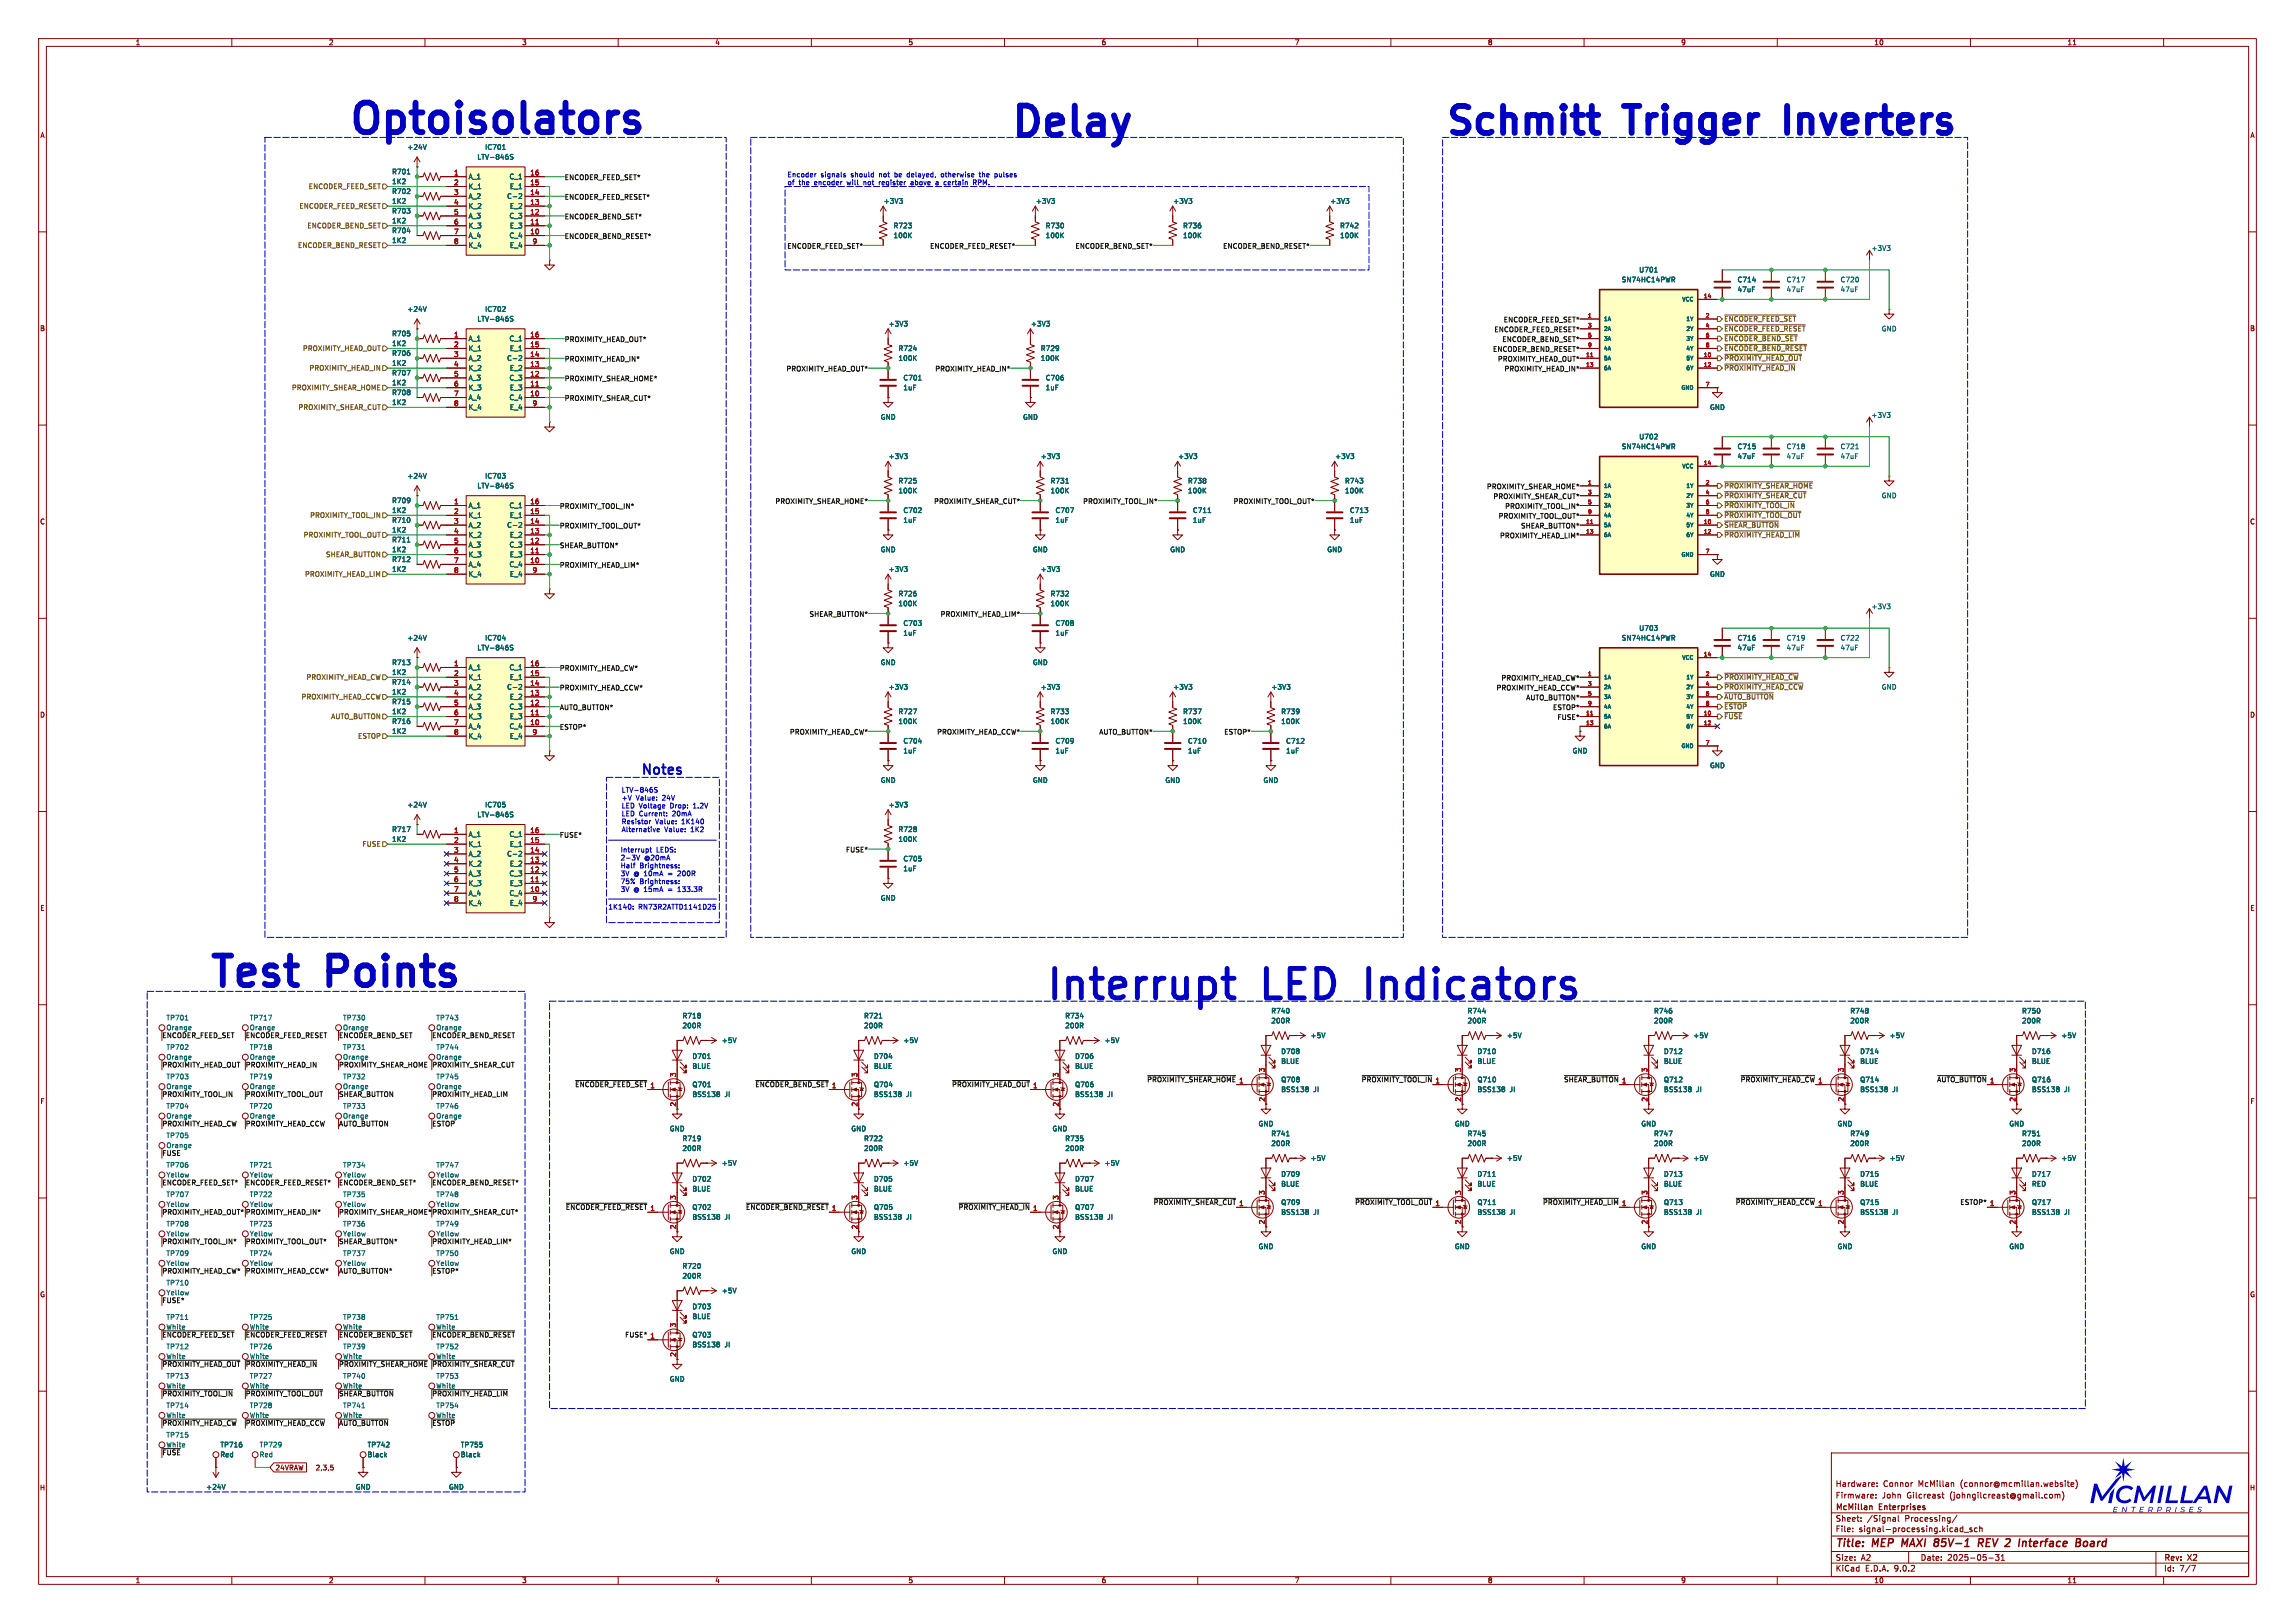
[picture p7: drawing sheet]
<svg xmlns="http://www.w3.org/2000/svg" width="594mm" height="420mm" viewBox="0 0 594 420" stroke-linecap="round" stroke-linejoin="round" font-family="sans-serif">
<defs><g id="words">
<g font-size="10.6" fill="#006464">
<text x="89.3" y="36.8">Optoisolators</text>
<text x="270" y="260.5">Interrupt</text>
<text x="355.9" y="260.5">Indicators</text>
</g>
<g font-size="10.6" fill="#0000c2">
<text x="260.7" y="37.6">Delay</text>
<text x="53.2" y="257.6">Test</text>
<text x="84.9" y="257.6">Points</text>
<text x="327.1" y="260.5">LED</text>
</g>
<g font-size="9.7" fill="#0000c2">
<text x="373.2" y="37">Schmitt</text>
<text x="421.2" y="37">Trigger</text>
<text x="465.7" y="37">Inverters</text>
</g>
<text font-size="3.5" fill="#0000c2" x="165.6" y="201.2">Notes</text>
<g font-size="2.8" fill="#840000">
<text x="475" y="400.9">Title:</text>
<text x="484.7" y="400.9">MEP</text>
<text x="493.1" y="400.9">MAXI</text>
<text x="502.3" y="400.9">85V-1</text>
<text x="514.5" y="400.9">REV 2</text>
<text x="526.6" y="400.9">Interface</text>
<text x="542.1" y="400.9">Board</text>
</g>
<g font-size="2.1" fill="#840000">
<text x="475" y="388">Firmware:</text>
<text x="475" y="385">Hardware:</text>
<text x="487.1" y="388">John</text>
<text x="487.4" y="385">Connor</text>
<text x="493.6" y="388">Gilcreast</text>
<text x="496.5" y="385">McMillan</text>
<text x="504.8" y="388">(johngilcreast@gmail.com)</text>
<text x="507.5" y="385">(connor@mcmillan.website)</text>
<text x="475" y="394">Sheet:</text>
<text x="475" y="391.2">McMillan</text>
<text x="483.2" y="394">/Signal</text>
<text x="486.5" y="391.2">Enterprises</text>
<text x="493.1" y="394">Processing/</text>
<text x="475" y="396.7">File:</text>
<text x="481.1" y="396.7">signal-processing.kicad_sch</text>
<text x="475" y="406.9">KiCad</text>
<text x="475" y="404.1">Size:</text>
<text x="481.7" y="404.1">A2</text>
<text x="482.7" y="406.9">E.D.A.</text>
<text x="490.3" y="406.9">9.0.2</text>
<text x="497" y="404.1">Date:</text>
<text x="504" y="404.1">2025-05-31</text>
<text x="560" y="404.3">Rev:</text>
<text x="560" y="406.9">Id:</text>
<text x="564.1" y="406.9">7/7</text>
<text x="566.4" y="404.3">X2</text>
</g>
<g font-size="1.8" fill="#840000">
<text x="35" y="11.9">1</text>
<text x="85" y="11.9">2</text>
<text x="135" y="11.9">3</text>
<text x="185" y="11.9">4</text>
<text x="235" y="11.9">5</text>
<text x="285" y="11.9">6</text>
<text x="335" y="11.9">7</text>
<text x="385" y="11.9">8</text>
<text x="435" y="11.9">9</text>
<text x="485" y="11.9">10</text>
<text x="535" y="11.9">11</text>
<text x="10.3" y="35.9">A</text>
<text x="582.3" y="35.9">A</text>
<text x="10.3" y="85.9">B</text>
<text x="582.3" y="85.9">B</text>
<text x="10.3" y="135.9">C</text>
<text x="582.3" y="135.9">C</text>
<text x="10.3" y="185.9">D</text>
<text x="582.3" y="185.9">D</text>
<text x="10.3" y="235.9">E</text>
<text x="582.3" y="235.9">E</text>
<text x="148.7" y="281.4">~{ENCODER_FEED_SET}</text>
<text x="195.4" y="281.4">~{ENCODER_BEND_SET}</text>
<text x="246.3" y="281.4">~{PROXIMITY_HEAD_OUT}</text>
<text x="296.8" y="280.1">~{PROXIMITY_SHEAR_HOME}</text>
<text x="404.7" y="280.1">~{SHEAR_BUTTON}</text>
<text x="450.4" y="280.1">~{PROXIMITY_HEAD_CW}</text>
<text x="501.3" y="280.1">~{AUTO_BUTTON}</text>
<text x="10.3" y="285.9">F</text>
<text x="175" y="286.5" transform="rotate(-90 175 286.5)">2</text>
<text x="222" y="286.5" transform="rotate(-90 222 286.5)">2</text>
<text x="378.2" y="285.2" transform="rotate(-90 378.2 285.2)">2</text>
<text x="521.7" y="285.2" transform="rotate(-90 521.7 285.2)">2</text>
<text x="582.3" y="285.9">F</text>
<text x="298.5" y="311.9">~{PROXIMITY_SHEAR_CUT}</text>
<text x="350.6" y="311.9">~{PROXIMITY_TOOL_OUT}</text>
<text x="449.1" y="311.9">~{PROXIMITY_HEAD_CCW}</text>
<text x="146.3" y="313.2">~{ENCODER_FEED_RESET}</text>
<text x="193" y="313.2">~{ENCODER_BEND_RESET}</text>
<text x="378.2" y="316.9" transform="rotate(-90 378.2 316.9)">2</text>
<text x="426.5" y="316.9" transform="rotate(-90 426.5 316.9)">2</text>
<text x="521.7" y="316.9" transform="rotate(-90 521.7 316.9)">2</text>
<text x="175" y="318.2" transform="rotate(-90 175 318.2)">2</text>
<text x="222" y="318.2" transform="rotate(-90 222 318.2)">2</text>
<text x="10.3" y="335.9">G</text>
<text x="582.3" y="335.9">G</text>
<text x="175" y="351.2" transform="rotate(-90 175 351.2)">2</text>
<text x="71.2" y="380.7">24VRAW</text>
<text x="81.6" y="380.7">2,3,5</text>
<text x="10.2" y="385.9">H</text>
<text x="582.2" y="385.9">H</text>
<text x="35" y="409.9">1</text>
<text x="85" y="409.9">2</text>
<text x="135" y="409.9">3</text>
<text x="185" y="409.9">4</text>
<text x="235" y="409.9">5</text>
<text x="285" y="409.9">6</text>
<text x="335" y="409.9">7</text>
<text x="385" y="409.9">8</text>
<text x="435" y="409.9">9</text>
<text x="485" y="409.9">10</text>
<text x="535" y="409.9">11</text>
</g>
<g font-size="1.8" fill="#006464">
<text x="105.3" y="39">+24V</text>
<text x="123.4" y="41.5">LTV-846S</text>
<text x="125.4" y="39">IC701</text>
<text x="101.4" y="45.3">R701</text>
<text x="101.4" y="47.9">1K2</text>
<text x="121.2" y="46.6">A_1</text>
<text x="131.7" y="46.6">C_1</text>
<text x="101.4" y="50.4">R702</text>
<text x="101.4" y="52.9">1K2</text>
<text x="121.2" y="49.1">K_1</text>
<text x="121.2" y="51.7">A_2</text>
<text x="131.1" y="51.7">C-2</text>
<text x="131.9" y="49.1">E_1</text>
<text x="228.6" y="52.9">+3V3</text>
<text x="268" y="52.9">+3V3</text>
<text x="303.5" y="52.9">+3V3</text>
<text x="344.2" y="52.9">+3V3</text>
<text x="101.4" y="55.5">R703</text>
<text x="101.4" y="58">1K2</text>
<text x="121.2" y="54.2">K_2</text>
<text x="121.2" y="56.7">A_3</text>
<text x="121.2" y="59.3">K_3</text>
<text x="131.7" y="56.7">C_3</text>
<text x="131.9" y="54.2">E_2</text>
<text x="131.9" y="59.3">E_3</text>
<text x="231.1" y="59.3">R723</text>
<text x="270.5" y="59.3">R730</text>
<text x="306.1" y="59.3">R736</text>
<text x="346.7" y="59.3">R742</text>
<text x="101.4" y="60.6">R704</text>
<text x="101.4" y="63.1">1K2</text>
<text x="121.2" y="61.8">A_4</text>
<text x="121.2" y="64.4">K_4</text>
<text x="131.7" y="61.8">C_4</text>
<text x="131.9" y="64.4">E_4</text>
<text x="231.1" y="61.8">100K</text>
<text x="270.5" y="61.8">100K</text>
<text x="306.1" y="61.8">100K</text>
<text x="346.7" y="61.8">100K</text>
<text x="484.3" y="65.1">+3V3</text>
<text x="424.1" y="70.7">U701</text>
<text x="419.6" y="73.3">SN74HC14PWR</text>
<text x="449.6" y="73.3">C714</text>
<text x="449.6" y="75.8">47uF</text>
<text x="462.3" y="73.3">C717</text>
<text x="462.3" y="75.8">47uF</text>
<text x="476.3" y="73.3">C720</text>
<text x="476.3" y="75.8">47uF</text>
<text x="105.3" y="80.9">+24V</text>
<text x="123.4" y="83.4">LTV-846S</text>
<text x="125.4" y="80.9">IC702</text>
<text x="101.4" y="87.2">R705</text>
<text x="101.4" y="89.8">1K2</text>
<text x="121.2" y="88.5">A_1</text>
<text x="131.7" y="88.5">C_1</text>
<text x="229.9" y="84.7">+3V3</text>
<text x="266.7" y="84.7">+3V3</text>
<text x="486.9" y="86">GND</text>
<text x="101.4" y="92.3">R706</text>
<text x="101.4" y="94.8">1K2</text>
<text x="121.2" y="91">K_1</text>
<text x="121.2" y="93.6">A_2</text>
<text x="131.1" y="93.6">C-2</text>
<text x="131.9" y="91">E_1</text>
<text x="232.4" y="91">R724</text>
<text x="232.4" y="93.6">100K</text>
<text x="269.2" y="91">R729</text>
<text x="269.2" y="93.6">100K</text>
<text x="101.4" y="97.4">R707</text>
<text x="101.4" y="99.9">1K2</text>
<text x="121.2" y="96.1">K_2</text>
<text x="121.2" y="98.7">A_3</text>
<text x="121.2" y="101.2">K_3</text>
<text x="131.7" y="98.7">C_3</text>
<text x="131.9" y="96.1">E_2</text>
<text x="131.9" y="101.2">E_3</text>
<text x="233.7" y="98.7">C701</text>
<text x="233.7" y="101.2">1uF</text>
<text x="270.5" y="98.7">C706</text>
<text x="270.5" y="101.2">1uF</text>
<text x="101.4" y="102.5">R708</text>
<text x="101.4" y="105">1K2</text>
<text x="121.2" y="103.7">A_4</text>
<text x="121.2" y="106.3">K_4</text>
<text x="131.7" y="103.7">C_4</text>
<text x="131.9" y="106.3">E_4</text>
<text x="442.5" y="106.3">GND</text>
<text x="227.8" y="108.8">GND</text>
<text x="264.7" y="108.8">GND</text>
<text x="424.1" y="113.9">U702</text>
<text x="484.3" y="108.3">+3V3</text>
<text x="229.9" y="119">+3V3</text>
<text x="269.2" y="119">+3V3</text>
<text x="304.8" y="119">+3V3</text>
<text x="345.4" y="119">+3V3</text>
<text x="419.6" y="116.4">SN74HC14PWR</text>
<text x="449.6" y="116.4">C715</text>
<text x="449.6" y="119">47uF</text>
<text x="462.3" y="116.4">C718</text>
<text x="462.3" y="119">47uF</text>
<text x="476.3" y="116.4">C721</text>
<text x="476.3" y="119">47uF</text>
<text x="105.3" y="124.1">+24V</text>
<text x="125.4" y="124.1">IC703</text>
<text x="232.4" y="125.3">R725</text>
<text x="271.8" y="125.3">R731</text>
<text x="307.3" y="125.3">R738</text>
<text x="348" y="125.3">R743</text>
<text x="101.4" y="130.4">R709</text>
<text x="121.2" y="131.7">A_1</text>
<text x="123.4" y="126.6">LTV-846S</text>
<text x="131.7" y="131.7">C_1</text>
<text x="232.4" y="127.9">100K</text>
<text x="271.8" y="127.9">100K</text>
<text x="307.3" y="127.9">100K</text>
<text x="348" y="127.9">100K</text>
<text x="486.9" y="129.1">GND</text>
<text x="101.4" y="135.5">R710</text>
<text x="101.4" y="132.9">1K2</text>
<text x="121.2" y="134.2">K_1</text>
<text x="121.2" y="136.8">A_2</text>
<text x="131.1" y="136.8">C-2</text>
<text x="131.9" y="134.2">E_1</text>
<text x="233.7" y="132.9">C702</text>
<text x="233.7" y="135.5">1uF</text>
<text x="273.1" y="132.9">C707</text>
<text x="273.1" y="135.5">1uF</text>
<text x="308.6" y="132.9">C711</text>
<text x="308.6" y="135.5">1uF</text>
<text x="349.3" y="132.9">C713</text>
<text x="349.3" y="135.5">1uF</text>
<text x="101.4" y="140.6">R711</text>
<text x="101.4" y="138">1K2</text>
<text x="101.4" y="143.1">1K2</text>
<text x="121.2" y="139.3">K_2</text>
<text x="121.2" y="141.8">A_3</text>
<text x="131.7" y="141.8">C_3</text>
<text x="131.9" y="139.3">E_2</text>
<text x="227.8" y="143.1">GND</text>
<text x="267.2" y="143.1">GND</text>
<text x="302.8" y="143.1">GND</text>
<text x="343.4" y="143.1">GND</text>
<text x="101.4" y="145.6">R712</text>
<text x="101.4" y="148.2">1K2</text>
<text x="121.2" y="144.4">K_3</text>
<text x="121.2" y="146.9">A_4</text>
<text x="121.2" y="149.5">K_4</text>
<text x="131.7" y="146.9">C_4</text>
<text x="131.9" y="144.4">E_3</text>
<text x="131.9" y="149.5">E_4</text>
<text x="229.9" y="148.2">+3V3</text>
<text x="269.2" y="148.2">+3V3</text>
<text x="442.5" y="149.5">GND</text>
<text x="232.4" y="154.5">R726</text>
<text x="271.8" y="154.5">R732</text>
<text x="232.4" y="157.1">100K</text>
<text x="271.8" y="157.1">100K</text>
<text x="484.3" y="157.8">+3V3</text>
<text x="105.3" y="166">+24V</text>
<text x="125.4" y="166">IC704</text>
<text x="233.7" y="162.2">C703</text>
<text x="233.7" y="164.7">1uF</text>
<text x="273.1" y="162.2">C708</text>
<text x="273.1" y="164.7">1uF</text>
<text x="419.6" y="166">SN74HC14PWR</text>
<text x="424.1" y="163.4">U703</text>
<text x="449.6" y="166">C716</text>
<text x="462.3" y="166">C719</text>
<text x="476.3" y="166">C722</text>
<text x="101.4" y="172.3">R713</text>
<text x="121.2" y="173.6">A_1</text>
<text x="123.4" y="168.5">LTV-846S</text>
<text x="131.7" y="173.6">C_1</text>
<text x="227.8" y="172.3">GND</text>
<text x="267.2" y="172.3">GND</text>
<text x="449.6" y="168.5">47uF</text>
<text x="462.3" y="168.5">47uF</text>
<text x="476.3" y="168.5">47uF</text>
<text x="101.4" y="177.4">R714</text>
<text x="101.4" y="179.9">1K2</text>
<text x="101.4" y="174.9">1K2</text>
<text x="121.2" y="176.1">K_1</text>
<text x="121.2" y="178.7">A_2</text>
<text x="131.1" y="178.7">C-2</text>
<text x="131.9" y="176.1">E_1</text>
<text x="229.9" y="178.7">+3V3</text>
<text x="269.2" y="178.7">+3V3</text>
<text x="303.5" y="178.7">+3V3</text>
<text x="328.9" y="178.7">+3V3</text>
<text x="486.9" y="178.7">GND</text>
<text x="101.4" y="182.5">R715</text>
<text x="101.4" y="185">1K2</text>
<text x="121.2" y="181.2">K_2</text>
<text x="121.2" y="183.7">A_3</text>
<text x="131.7" y="183.7">C_3</text>
<text x="131.9" y="181.2">E_2</text>
<text x="232.4" y="185">R727</text>
<text x="271.8" y="185">R733</text>
<text x="306.1" y="185">R737</text>
<text x="331.5" y="185">R739</text>
<text x="101.4" y="187.6">R716</text>
<text x="101.4" y="190.1">1K2</text>
<text x="121.2" y="186.3">K_3</text>
<text x="121.2" y="188.8">A_4</text>
<text x="121.2" y="191.4">K_4</text>
<text x="131.7" y="188.8">C_4</text>
<text x="131.9" y="186.3">E_3</text>
<text x="131.9" y="191.4">E_4</text>
<text x="232.4" y="187.6">100K</text>
<text x="271.8" y="187.6">100K</text>
<text x="306.1" y="187.6">100K</text>
<text x="331.5" y="187.6">100K</text>
<text x="233.7" y="192.6">C704</text>
<text x="233.7" y="195.2">1uF</text>
<text x="273.1" y="192.6">C709</text>
<text x="273.1" y="195.2">1uF</text>
<text x="307.3" y="192.6">C710</text>
<text x="307.3" y="195.2">1uF</text>
<text x="332.7" y="192.6">C712</text>
<text x="332.7" y="195.2">1uF</text>
<text x="406.9" y="195.2">GND</text>
<text x="227.8" y="202.8">GND</text>
<text x="267.2" y="202.8">GND</text>
<text x="301.5" y="202.8">GND</text>
<text x="326.9" y="202.8">GND</text>
<text x="442.5" y="199">GND</text>
<text x="105.3" y="209.1">+24V</text>
<text x="125.4" y="209.1">IC705</text>
<text x="229.9" y="209.1">+3V3</text>
<text x="101.4" y="215.5">R717</text>
<text x="123.4" y="211.7">LTV-846S</text>
<text x="232.4" y="215.5">R728</text>
<text x="101.4" y="218">1K2</text>
<text x="121.2" y="216.8">A_1</text>
<text x="121.2" y="219.3">K_1</text>
<text x="121.2" y="221.8">A_2</text>
<text x="131.1" y="221.8">C-2</text>
<text x="131.7" y="216.8">C_1</text>
<text x="131.9" y="219.3">E_1</text>
<text x="232.4" y="218">100K</text>
<text x="121.2" y="224.4">K_2</text>
<text x="121.2" y="226.9">A_3</text>
<text x="131.7" y="226.9">C_3</text>
<text x="131.9" y="224.4">E_2</text>
<text x="233.7" y="223.1">C705</text>
<text x="233.7" y="225.7">1uF</text>
<text x="121.2" y="229.5">K_3</text>
<text x="121.2" y="232">A_4</text>
<text x="131.7" y="232">C_4</text>
<text x="131.9" y="229.5">E_3</text>
<text x="227.8" y="233.3">GND</text>
<text x="121.2" y="234.5">K_4</text>
<text x="131.9" y="234.5">E_4</text>
<text x="176.5" y="263.8">R718</text>
<text x="223.5" y="263.8">R721</text>
<text x="275.6" y="263.8">R734</text>
<text x="328.9" y="262.5">R740</text>
<text x="379.7" y="262.5">R744</text>
<text x="428" y="262.5">R746</text>
<text x="478.8" y="262.5">R748</text>
<text x="523.2" y="262.5">R750</text>
<text x="42.9" y="264.3">TP701</text>
<text x="64.5" y="264.3">TP717</text>
<text x="88.7" y="264.3">TP730</text>
<text x="112.8" y="264.3">TP743</text>
<text x="176.5" y="266.3">200R</text>
<text x="223.5" y="266.3">200R</text>
<text x="275.6" y="266.3">200R</text>
<text x="328.9" y="265">200R</text>
<text x="339.1" y="268.8">+5V</text>
<text x="379.7" y="265">200R</text>
<text x="389.9" y="268.8">+5V</text>
<text x="428" y="265">200R</text>
<text x="438.2" y="268.8">+5V</text>
<text x="478.8" y="265">200R</text>
<text x="489" y="268.8">+5V</text>
<text x="523.2" y="265">200R</text>
<text x="533.4" y="268.8">+5V</text>
<text x="42.9" y="271.9">TP702</text>
<text x="64.5" y="271.9">TP718</text>
<text x="88.7" y="271.9">TP731</text>
<text x="112.8" y="271.9">TP744</text>
<text x="179.1" y="274.2">D701</text>
<text x="186.7" y="270.1">+5V</text>
<text x="226.1" y="274.2">D704</text>
<text x="233.7" y="270.1">+5V</text>
<text x="278.1" y="274.2">D706</text>
<text x="285.8" y="270.1">+5V</text>
<text x="331.5" y="273">D708</text>
<text x="331.5" y="275.5">BLUE</text>
<text x="382.3" y="273">D710</text>
<text x="382.3" y="275.5">BLUE</text>
<text x="430.5" y="273">D712</text>
<text x="430.5" y="275.5">BLUE</text>
<text x="481.3" y="273">D714</text>
<text x="481.3" y="275.5">BLUE</text>
<text x="525.8" y="273">D716</text>
<text x="525.8" y="275.5">BLUE</text>
<text x="42.9" y="279.5">TP703</text>
<text x="64.5" y="279.5">TP719</text>
<text x="88.7" y="279.5">TP732</text>
<text x="112.8" y="279.5">TP745</text>
<text x="179.1" y="281.5">Q701</text>
<text x="179.1" y="276.8">BLUE</text>
<text x="226.1" y="276.8">BLUE</text>
<text x="226.1" y="281.5">Q704</text>
<text x="278.1" y="281.5">Q706</text>
<text x="278.1" y="276.8">BLUE</text>
<text x="331.5" y="280.3">Q708</text>
<text x="382.3" y="280.3">Q710</text>
<text x="430.5" y="280.3">Q712</text>
<text x="481.3" y="280.3">Q714</text>
<text x="525.8" y="280.3">Q716</text>
<text x="42.9" y="287.1">TP704</text>
<text x="64.5" y="287.1">TP720</text>
<text x="88.7" y="287.1">TP733</text>
<text x="112.8" y="287.1">TP746</text>
<text x="179.1" y="284.1">BSS138</text>
<text x="187.6" y="284.1">JI</text>
<text x="226.1" y="284.1">BSS138</text>
<text x="234.6" y="284.1">JI</text>
<text x="278.1" y="284.1">BSS138</text>
<text x="286.6" y="284.1">JI</text>
<text x="331.5" y="282.8">BSS138</text>
<text x="340" y="282.8">JI</text>
<text x="382.3" y="282.8">BSS138</text>
<text x="390.8" y="282.8">JI</text>
<text x="430.5" y="282.8">BSS138</text>
<text x="439" y="282.8">JI</text>
<text x="481.3" y="282.8">BSS138</text>
<text x="489.8" y="282.8">JI</text>
<text x="525.8" y="282.8">BSS138</text>
<text x="534.3" y="282.8">JI</text>
<text x="112.8" y="289.7">Orange</text>
<text x="173.2" y="293">GND</text>
<text x="220.2" y="293">GND</text>
<text x="272.3" y="293">GND</text>
<text x="325.6" y="291.7">GND</text>
<text x="376.4" y="291.7">GND</text>
<text x="424.7" y="291.7">GND</text>
<text x="475.5" y="291.7">GND</text>
<text x="519.9" y="291.7">GND</text>
<text x="42.9" y="294.7">TP705</text>
<text x="42.9" y="297.3">Orange</text>
<text x="176.5" y="295.5">R719</text>
<text x="176.5" y="298">200R</text>
<text x="223.5" y="295.5">R722</text>
<text x="223.5" y="298">200R</text>
<text x="275.6" y="295.5">R735</text>
<text x="275.6" y="298">200R</text>
<text x="328.9" y="294.2">R741</text>
<text x="328.9" y="296.8">200R</text>
<text x="379.7" y="294.2">R745</text>
<text x="379.7" y="296.8">200R</text>
<text x="428" y="294.2">R747</text>
<text x="428" y="296.8">200R</text>
<text x="478.8" y="294.2">R749</text>
<text x="478.8" y="296.8">200R</text>
<text x="523.2" y="294.2">R751</text>
<text x="523.2" y="296.8">200R</text>
<text x="42.9" y="302.4">TP706</text>
<text x="64.5" y="302.4">TP721</text>
<text x="88.7" y="302.4">TP734</text>
<text x="112.8" y="302.4">TP747</text>
<text x="179.1" y="306">D702</text>
<text x="186.7" y="301.9">+5V</text>
<text x="226.1" y="306">D705</text>
<text x="233.7" y="301.9">+5V</text>
<text x="278.1" y="306">D707</text>
<text x="285.8" y="301.9">+5V</text>
<text x="331.5" y="304.7">D709</text>
<text x="339.1" y="300.6">+5V</text>
<text x="382.3" y="304.7">D711</text>
<text x="389.9" y="300.6">+5V</text>
<text x="430.5" y="304.7">D713</text>
<text x="438.2" y="300.6">+5V</text>
<text x="481.3" y="304.7">D715</text>
<text x="489" y="300.6">+5V</text>
<text x="525.8" y="304.7">D717</text>
<text x="533.4" y="300.6">+5V</text>
<text x="42.9" y="310">TP707</text>
<text x="64.5" y="310">TP722</text>
<text x="88.7" y="310">TP735</text>
<text x="112.8" y="310">TP748</text>
<text x="179.1" y="308.5">BLUE</text>
<text x="226.1" y="308.5">BLUE</text>
<text x="278.1" y="308.5">BLUE</text>
<text x="331.5" y="307.3">BLUE</text>
<text x="382.3" y="307.3">BLUE</text>
<text x="430.5" y="307.3">BLUE</text>
<text x="481.3" y="307.3">BLUE</text>
<text x="525.8" y="307.3">RED</text>
<text x="42.9" y="317.6">TP708</text>
<text x="64.5" y="317.6">TP723</text>
<text x="88.7" y="317.6">TP736</text>
<text x="112.8" y="317.6">TP749</text>
<text x="179.1" y="315.8">BSS138</text>
<text x="179.1" y="313.3">Q702</text>
<text x="187.6" y="315.8">JI</text>
<text x="226.1" y="315.8">BSS138</text>
<text x="226.1" y="313.3">Q705</text>
<text x="234.6" y="315.8">JI</text>
<text x="278.1" y="315.8">BSS138</text>
<text x="278.1" y="313.3">Q707</text>
<text x="286.6" y="315.8">JI</text>
<text x="331.5" y="314.6">BSS138</text>
<text x="331.5" y="312">Q709</text>
<text x="340" y="314.6">JI</text>
<text x="382.3" y="314.6">BSS138</text>
<text x="382.3" y="312">Q711</text>
<text x="390.8" y="314.6">JI</text>
<text x="430.5" y="314.6">BSS138</text>
<text x="430.5" y="312">Q713</text>
<text x="439" y="314.6">JI</text>
<text x="481.3" y="314.6">BSS138</text>
<text x="481.3" y="312">Q715</text>
<text x="489.8" y="314.6">JI</text>
<text x="525.8" y="314.6">BSS138</text>
<text x="525.8" y="312">Q717</text>
<text x="534.3" y="314.6">JI</text>
<text x="325.6" y="323.4">GND</text>
<text x="376.4" y="323.4">GND</text>
<text x="424.7" y="323.4">GND</text>
<text x="475.5" y="323.4">GND</text>
<text x="519.9" y="323.4">GND</text>
<text x="42.9" y="325.2">TP709</text>
<text x="64.5" y="325.2">TP724</text>
<text x="88.7" y="325.2">TP737</text>
<text x="112.8" y="325.2">TP750</text>
<text x="173.2" y="324.7">GND</text>
<text x="176.5" y="328.5">R720</text>
<text x="220.2" y="324.7">GND</text>
<text x="272.3" y="324.7">GND</text>
<text x="42.9" y="332.8">TP710</text>
<text x="176.5" y="331.1">200R</text>
<text x="186.7" y="334.9">+5V</text>
<text x="42.9" y="341.7">TP711</text>
<text x="64.5" y="341.7">TP725</text>
<text x="88.7" y="341.7">TP738</text>
<text x="112.8" y="341.7">TP751</text>
<text x="179.1" y="339">D703</text>
<text x="179.1" y="341.5">BLUE</text>
<text x="179.1" y="346.3">Q703</text>
<text x="42.9" y="349.4">TP712</text>
<text x="64.5" y="349.4">TP726</text>
<text x="88.7" y="349.4">TP739</text>
<text x="112.8" y="349.4">TP752</text>
<text x="179.1" y="348.8">BSS138</text>
<text x="187.6" y="348.8">JI</text>
<text x="42.9" y="357">TP713</text>
<text x="64.5" y="357">TP727</text>
<text x="88.7" y="357">TP740</text>
<text x="112.8" y="357">TP753</text>
<text x="173.2" y="357.7">GND</text>
<text x="42.9" y="364.6">TP714</text>
<text x="64.5" y="364.6">TP728</text>
<text x="88.7" y="364.6">TP741</text>
<text x="112.8" y="364.6">TP754</text>
<text x="42.9" y="372.2">TP715</text>
<text x="56.9" y="374.8">TP716</text>
<text x="56.9" y="377.3">Red</text>
<text x="67.1" y="374.8">TP729</text>
<text x="67.1" y="377.3">Red</text>
<text x="95" y="374.8">TP742</text>
<text x="95" y="377.3">Black</text>
<text x="119.1" y="374.8">TP755</text>
<text x="119.1" y="377.3">Black</text>
<text x="53.2" y="385.7">+24V</text>
<text x="91.9" y="385.7">GND</text>
<text x="116.1" y="385.7">GND</text>
</g>
<g font-size="1.8" fill="#a90000">
<text x="117.4" y="45.5">1</text>
<text x="137.1" y="45.5">16</text>
<text x="117.4" y="48">2</text>
<text x="117.4" y="50.5">3</text>
<text x="117.4" y="53.1">4</text>
<text x="137.1" y="48">15</text>
<text x="137.1" y="50.5">14</text>
<text x="137.1" y="53.1">13</text>
<text x="117.4" y="55.6">5</text>
<text x="117.4" y="58.2">6</text>
<text x="137.1" y="55.6">12</text>
<text x="137.1" y="58.2">11</text>
<text x="117.4" y="60.7">7</text>
<text x="117.4" y="63.2">8</text>
<text x="137.1" y="60.7">10</text>
<text x="137.7" y="63.2">9</text>
<text x="117.4" y="87.4">1</text>
<text x="117.4" y="89.9">2</text>
<text x="137.1" y="87.4">16</text>
<text x="137.1" y="89.9">15</text>
<text x="117.4" y="92.5">3</text>
<text x="117.4" y="95">4</text>
<text x="137.1" y="92.5">14</text>
<text x="137.1" y="95">13</text>
<text x="117.4" y="97.5">5</text>
<text x="117.4" y="100.1">6</text>
<text x="137.1" y="97.5">12</text>
<text x="137.1" y="100.1">11</text>
<text x="117.4" y="102.6">7</text>
<text x="117.4" y="105.2">8</text>
<text x="137.1" y="102.6">10</text>
<text x="137.7" y="105.2">9</text>
<text x="117.4" y="130.6">1</text>
<text x="137.1" y="130.6">16</text>
<text x="117.4" y="133.1">2</text>
<text x="117.4" y="135.6">3</text>
<text x="137.1" y="133.1">15</text>
<text x="137.1" y="135.6">14</text>
<text x="117.4" y="138.2">4</text>
<text x="117.4" y="140.7">5</text>
<text x="117.4" y="143.3">6</text>
<text x="137.1" y="138.2">13</text>
<text x="137.1" y="140.7">12</text>
<text x="137.1" y="143.3">11</text>
<text x="117.4" y="145.8">7</text>
<text x="117.4" y="148.3">8</text>
<text x="137.1" y="145.8">10</text>
<text x="137.7" y="148.3">9</text>
<text x="117.4" y="172.5">1</text>
<text x="137.1" y="172.5">16</text>
<text x="117.4" y="175">2</text>
<text x="117.4" y="177.5">3</text>
<text x="137.1" y="175">15</text>
<text x="137.1" y="177.5">14</text>
<text x="117.4" y="180.1">4</text>
<text x="117.4" y="182.6">5</text>
<text x="117.4" y="185.2">6</text>
<text x="137.1" y="180.1">13</text>
<text x="137.1" y="182.6">12</text>
<text x="137.1" y="185.2">11</text>
<text x="117.4" y="187.7">7</text>
<text x="117.4" y="190.2">8</text>
<text x="137.1" y="187.7">10</text>
<text x="137.7" y="190.2">9</text>
<text x="117.4" y="215.6">1</text>
<text x="137.1" y="215.6">16</text>
<text x="117.4" y="218.2">2</text>
<text x="117.4" y="220.7">3</text>
<text x="137.1" y="218.2">15</text>
<text x="137.1" y="220.7">14</text>
<text x="117.4" y="223.3">4</text>
<text x="117.4" y="225.8">5</text>
<text x="137.1" y="223.3">13</text>
<text x="137.1" y="225.8">12</text>
<text x="117.4" y="228.3">6</text>
<text x="117.4" y="230.9">7</text>
<text x="117.4" y="233.4">8</text>
<text x="137.1" y="228.3">11</text>
<text x="137.1" y="230.9">10</text>
<text x="137.7" y="233.4">9</text>
<text x="168.2" y="281.7">1</text>
<text x="175" y="278.8" transform="rotate(-90 175 278.8)">3</text>
<text x="215.2" y="281.7">1</text>
<text x="222" y="278.8" transform="rotate(-90 222 278.8)">3</text>
<text x="267.3" y="281.7">1</text>
<text x="274.1" y="278.8" transform="rotate(-90 274.1 278.8)">3</text>
<text x="320.6" y="280.4">1</text>
<text x="327.4" y="277.6" transform="rotate(-90 327.4 277.6)">3</text>
<text x="371.4" y="280.4">1</text>
<text x="378.2" y="277.6" transform="rotate(-90 378.2 277.6)">3</text>
<text x="419.7" y="280.4">1</text>
<text x="426.5" y="277.6" transform="rotate(-90 426.5 277.6)">3</text>
<text x="470.5" y="280.4">1</text>
<text x="477.3" y="277.6" transform="rotate(-90 477.3 277.6)">3</text>
<text x="514.9" y="280.4">1</text>
<text x="521.7" y="277.6" transform="rotate(-90 521.7 277.6)">3</text>
<text x="274.1" y="286.5" transform="rotate(-90 274.1 286.5)">2</text>
<text x="327.4" y="285.2" transform="rotate(-90 327.4 285.2)">2</text>
<text x="426.5" y="285.2" transform="rotate(-90 426.5 285.2)">2</text>
<text x="477.3" y="285.2" transform="rotate(-90 477.3 285.2)">2</text>
<text x="175" y="310.6" transform="rotate(-90 175 310.6)">3</text>
<text x="222" y="310.6" transform="rotate(-90 222 310.6)">3</text>
<text x="274.1" y="310.6" transform="rotate(-90 274.1 310.6)">3</text>
<text x="327.4" y="309.3" transform="rotate(-90 327.4 309.3)">3</text>
<text x="378.2" y="309.3" transform="rotate(-90 378.2 309.3)">3</text>
<text x="426.5" y="309.3" transform="rotate(-90 426.5 309.3)">3</text>
<text x="477.3" y="309.3" transform="rotate(-90 477.3 309.3)">3</text>
<text x="521.7" y="309.3" transform="rotate(-90 521.7 309.3)">3</text>
<text x="168.2" y="313.4">1</text>
<text x="215.2" y="313.4">1</text>
<text x="267.3" y="313.4">1</text>
<text x="320.6" y="312.2">1</text>
<text x="327.4" y="316.9" transform="rotate(-90 327.4 316.9)">2</text>
<text x="371.4" y="312.2">1</text>
<text x="419.7" y="312.2">1</text>
<text x="470.5" y="312.2">1</text>
<text x="477.3" y="316.9" transform="rotate(-90 477.3 316.9)">2</text>
<text x="514.9" y="312.2">1</text>
<text x="274.1" y="318.2" transform="rotate(-90 274.1 318.2)">2</text>
<text x="168.2" y="346.5">1</text>
<text x="175" y="343.6" transform="rotate(-90 175 343.6)">3</text>
</g>
<g font-size="1.8" fill="#0f0f0f">
<text x="146" y="46.9">ENCODER_FEED_SET*</text>
<text x="146" y="52">ENCODER_FEED_RESET*</text>
<text x="146" y="57.1">ENCODER_BEND_SET*</text>
<text x="146" y="62.1">ENCODER_BEND_RESET*</text>
<text x="203.7" y="64.7">ENCODER_FEED_SET*</text>
<text x="240.6" y="64.7">ENCODER_FEED_RESET*</text>
<text x="278.2" y="64.7">ENCODER_BEND_SET*</text>
<text x="316.5" y="64.7">ENCODER_BEND_RESET*</text>
<text x="389.1" y="83.7">ENCODER_FEED_SET*</text>
<text x="146" y="88.8">PROXIMITY_HEAD_OUT*</text>
<text x="386.7" y="86.3">ENCODER_FEED_RESET*</text>
<text x="388.7" y="88.8">ENCODER_BEND_SET*</text>
<text x="146" y="93.9">PROXIMITY_HEAD_IN*</text>
<text x="386.3" y="91.4">ENCODER_BEND_RESET*</text>
<text x="387.6" y="93.9">PROXIMITY_HEAD_OUT*</text>
<text x="146" y="99">PROXIMITY_SHEAR_HOME*</text>
<text x="203.4" y="96.4">PROXIMITY_HEAD_OUT*</text>
<text x="241.9" y="96.4">PROXIMITY_HEAD_IN*</text>
<text x="389.3" y="96.4">PROXIMITY_HEAD_IN*</text>
<text x="146" y="104.1">PROXIMITY_SHEAR_CUT*</text>
<text x="144.8" y="132">PROXIMITY_TOOL_IN*</text>
<text x="200.6" y="130.7">PROXIMITY_SHEAR_HOME*</text>
<text x="241.6" y="130.7">PROXIMITY_SHEAR_CUT*</text>
<text x="280.2" y="130.7">PROXIMITY_TOOL_IN*</text>
<text x="319.2" y="130.7">PROXIMITY_TOOL_OUT*</text>
<text x="384.7" y="126.9">PROXIMITY_SHEAR_HOME*</text>
<text x="386.4" y="129.5">PROXIMITY_SHEAR_CUT*</text>
<text x="389.4" y="132">PROXIMITY_TOOL_IN*</text>
<text x="144.8" y="137.1">PROXIMITY_TOOL_OUT*</text>
<text x="387.8" y="134.5">PROXIMITY_TOOL_OUT*</text>
<text x="393.6" y="137.1">SHEAR_BUTTON*</text>
<text x="144.8" y="142.2">SHEAR_BUTTON*</text>
<text x="388.1" y="139.6">PROXIMITY_HEAD_LIM*</text>
<text x="144.8" y="147.2">PROXIMITY_HEAD_LIM*</text>
<text x="209.4" y="159.9">SHEAR_BUTTON*</text>
<text x="243.3" y="159.9">PROXIMITY_HEAD_LIM*</text>
<text x="144.8" y="173.9">PROXIMITY_HEAD_CW*</text>
<text x="144.8" y="179">PROXIMITY_HEAD_CCW*</text>
<text x="387.2" y="179">PROXIMITY_HEAD_CCW*</text>
<text x="388.5" y="176.4">PROXIMITY_HEAD_CW*</text>
<text x="144.8" y="184.1">AUTO_BUTTON*</text>
<text x="394.9" y="181.5">AUTO_BUTTON*</text>
<text x="401.8" y="184.1">ESTOP*</text>
<text x="144.8" y="189.1">ESTOP*</text>
<text x="204.3" y="190.4">PROXIMITY_HEAD_CW*</text>
<text x="242.4" y="190.4">PROXIMITY_HEAD_CCW*</text>
<text x="284.4" y="190.4">AUTO_BUTTON*</text>
<text x="316.8" y="190.4">ESTOP*</text>
<text x="403" y="186.6">FUSE*</text>
<text x="144.8" y="217.1">FUSE*</text>
<text x="218.8" y="220.9">FUSE*</text>
<text x="41.9" y="268.7">ENCODER_FEED_SET</text>
<text x="42.9" y="266.8">Orange</text>
<text x="63.5" y="268.7">ENCODER_FEED_RESET</text>
<text x="64.5" y="266.8">Orange</text>
<text x="87.6" y="268.7">ENCODER_BEND_SET</text>
<text x="88.7" y="266.8">Orange</text>
<text x="111.8" y="268.7">ENCODER_BEND_RESET</text>
<text x="112.8" y="266.8">Orange</text>
<text x="42.9" y="274.4">Orange</text>
<text x="64.5" y="274.4">Orange</text>
<text x="88.7" y="274.4">Orange</text>
<text x="112.8" y="274.4">Orange</text>
<text x="41.9" y="276.3">PROXIMITY_HEAD_OUT</text>
<text x="63.5" y="276.3">PROXIMITY_HEAD_IN</text>
<text x="87.6" y="276.3">PROXIMITY_SHEAR_HOME PROXIMITY_SHEAR_CUT</text>
<text x="352.3" y="280.1">~{PROXIMITY_TOOL_IN}</text>
<text x="41.9" y="283.9">PROXIMITY_TOOL_IN</text>
<text x="42.9" y="282">Orange</text>
<text x="63.5" y="283.9">PROXIMITY_TOOL_OUT</text>
<text x="64.5" y="282">Orange</text>
<text x="87.6" y="283.9">SHEAR_BUTTON</text>
<text x="88.7" y="282">Orange</text>
<text x="111.8" y="283.9">PROXIMITY_HEAD_LIM</text>
<text x="112.8" y="282">Orange</text>
<text x="41.9" y="291.6">PROXIMITY_HEAD_CW</text>
<text x="42.9" y="289.7">Orange</text>
<text x="63.5" y="291.6">PROXIMITY_HEAD_CCW</text>
<text x="64.5" y="289.7">Orange</text>
<text x="87.6" y="291.6">AUTO_BUTTON</text>
<text x="88.7" y="289.7">Orange</text>
<text x="111.8" y="291.6">ESTOP</text>
<text x="41.9" y="299.2">FUSE</text>
<text x="42.9" y="304.9">Yellow</text>
<text x="64.5" y="304.9">Yellow</text>
<text x="88.7" y="304.9">Yellow</text>
<text x="112.8" y="304.9">Yellow</text>
<text x="41.9" y="306.8">ENCODER_FEED_SET*</text>
<text x="63.5" y="306.8">ENCODER_FEED_RESET*</text>
<text x="87.6" y="306.8">ENCODER_BEND_SET*</text>
<text x="111.8" y="306.8">ENCODER_BEND_RESET*</text>
<text x="399.2" y="311.9">~{PROXIMITY_HEAD_LIM}</text>
<text x="507.3" y="311.9">ESTOP* 1</text>
<text x="41.9" y="314.4">PROXIMITY_HEAD_OUT*</text>
<text x="42.9" y="312.5">Yellow</text>
<text x="63.5" y="314.4">PROXIMITY_HEAD_IN*</text>
<text x="64.5" y="312.5">Yellow</text>
<text x="87.6" y="314.4">PROXIMITY_SHEAR_HOME* PROXIMITY_SHEAR_CUT*</text>
<text x="88.7" y="312.5">Yellow</text>
<text x="112.8" y="312.5">Yellow</text>
<text x="248" y="313.2">~{PROXIMITY_HEAD_IN}</text>
<text x="41.9" y="322">PROXIMITY_TOOL_IN*</text>
<text x="42.9" y="320.1">Yellow</text>
<text x="63.5" y="322">PROXIMITY_TOOL_OUT*</text>
<text x="64.5" y="320.1">Yellow</text>
<text x="87.6" y="322">SHEAR_BUTTON*</text>
<text x="88.7" y="320.1">Yellow</text>
<text x="111.8" y="322">PROXIMITY_HEAD_LIM*</text>
<text x="112.8" y="320.1">Yellow</text>
<text x="41.9" y="329.7">PROXIMITY_HEAD_CW*</text>
<text x="42.9" y="327.8">Yellow</text>
<text x="63.5" y="329.7">PROXIMITY_HEAD_CCW*</text>
<text x="64.5" y="327.8">Yellow</text>
<text x="87.6" y="329.7">AUTO_BUTTON*</text>
<text x="88.7" y="327.8">Yellow</text>
<text x="111.8" y="329.7">ESTOP*</text>
<text x="112.8" y="327.8">Yellow</text>
<text x="42.9" y="335.4">Yellow</text>
<text x="41.9" y="337.3">FUSE*</text>
<text x="41.9" y="346.2">~{ENCODER_FEED_SET}</text>
<text x="42.9" y="344.3">White</text>
<text x="63.5" y="346.2">~{ENCODER_FEED_RESET} ~{ENCODER_BEND_SET}</text>
<text x="64.5" y="344.3">White</text>
<text x="88.7" y="344.3">White</text>
<text x="111.8" y="346.2">~{ENCODER_BEND_RESET}</text>
<text x="112.8" y="344.3">White</text>
<text x="161.7" y="346.2">FUSE* 1</text>
<text x="41.9" y="353.8">~{PROXIMITY_HEAD_OUT}</text>
<text x="42.9" y="351.9">White</text>
<text x="63.5" y="353.8">~{PROXIMITY_HEAD_IN}</text>
<text x="64.5" y="351.9">White</text>
<text x="87.6" y="353.8">~{PROXIMITY_SHEAR_HOME}</text>
<text x="88.7" y="351.9">White</text>
<text x="111.8" y="353.8">~{PROXIMITY_SHEAR_CUT}</text>
<text x="112.8" y="351.9">White</text>
<text x="42.9" y="359.5">White</text>
<text x="64.5" y="359.5">White</text>
<text x="88.7" y="359.5">White</text>
<text x="112.8" y="359.5">White</text>
<text x="41.9" y="361.4">~{PROXIMITY_TOOL_IN}</text>
<text x="63.5" y="361.4">~{PROXIMITY_TOOL_OUT}</text>
<text x="87.6" y="361.4">~{SHEAR_BUTTON}</text>
<text x="111.8" y="361.4">~{PROXIMITY_HEAD_LIM}</text>
<text x="41.9" y="369">~{PROXIMITY_HEAD_CW}</text>
<text x="42.9" y="367.1">White</text>
<text x="63.5" y="369">~{PROXIMITY_HEAD_CCW} ~{AUTO_BUTTON}</text>
<text x="64.5" y="367.1">White</text>
<text x="88.7" y="367.1">White</text>
<text x="111.8" y="369">~{ESTOP}</text>
<text x="112.8" y="367.1">White</text>
<text x="41.9" y="376.7">~{FUSE}</text>
<text x="42.9" y="374.8">White</text>
</g>
<g font-size="1.8" fill="#0000c2">
<text x="203.7" y="46.1">Encoder</text>
<text x="212.4" y="46.1">signals</text>
<text x="220.4" y="46.1">should</text>
<text x="227.8" y="46.1">not</text>
<text x="232" y="46.1">be</text>
<text x="235.4" y="46.1">delayed,</text>
<text x="244.5" y="46.1">otherwise</text>
<text x="254.6" y="46.1">the</text>
<text x="258.7" y="46.1">pulses</text>
<text x="203.7" y="48.1">of</text>
<text x="206.8" y="48.1">the</text>
<text x="210.9" y="48.1">encoder</text>
<text x="219.6" y="48.1">will</text>
<text x="224" y="48.1">not</text>
<text x="228.2" y="48.1">register</text>
<text x="236.6" y="48.1">above</text>
<text x="243.3" y="48.1">a</text>
<text x="245.6" y="48.1">certain</text>
<text x="253.4" y="48.1">RPM.</text>
<text x="160.8" y="205.3">LTV-846S</text>
<text x="160.8" y="207.4">+V</text>
<text x="160.8" y="209.4">LED Voltage</text>
<text x="164.6" y="207.4">Value:</text>
<text x="171.5" y="207.4">24V</text>
<text x="173.6" y="209.4">Drop:</text>
<text x="179.7" y="209.4">1.2V</text>
<text x="160.8" y="211.4">LED Current:</text>
<text x="160.8" y="213.5">Resistor</text>
<text x="160.8" y="215.5">Alternative</text>
<text x="169.6" y="213.5">Value:</text>
<text x="172" y="215.5">Value:</text>
<text x="174.1" y="211.4">20mA</text>
<text x="176.5" y="213.5">1K140</text>
<text x="178.9" y="215.5">1K2</text>
<text x="160.5" y="220.8">Interrupt</text>
<text x="169.9" y="220.8">LEDS:</text>
<text x="160.5" y="222.8">2-3V</text>
<text x="160.5" y="224.9">Half</text>
<text x="160.5" y="226.9">3V</text>
<text x="164" y="226.9">@ 10mA</text>
<text x="165.6" y="224.9">Brightness:</text>
<text x="166.8" y="222.8">@20mA</text>
<text x="173.2" y="226.9">=</text>
<text x="175.9" y="226.9">200R</text>
<text x="160.5" y="229">75%</text>
<text x="160.5" y="231">3V</text>
<text x="164" y="231">@ 15mA</text>
<text x="165.6" y="229">Brightness:</text>
<text x="173.2" y="231">=</text>
<text x="175.9" y="231">133.3R</text>
<text x="157.3" y="235.6">1K140:</text>
<text x="165.2" y="235.6">RN73R2ATTD1141D25</text>
</g>
<g font-size="1.8" fill="#725600">
<text x="79.8" y="49.1">ENCODER_FEED_SET</text>
<text x="77.4" y="54.2">ENCODER_FEED_RESET</text>
<text x="79.4" y="59.3">ENCODER_BEND_SET</text>
<text x="77" y="64.4">ENCODER_BEND_RESET</text>
<text x="446.2" y="83.4">~{ENCODER_FEED_SET}</text>
<text x="446.2" y="88.5">~{ENCODER_BEND_SET}</text>
<text x="446.2" y="86">~{ENCODER_FEED_RESET}</text>
<text x="78.3" y="91">PROXIMITY_HEAD_OUT</text>
<text x="446.2" y="91">~{ENCODER_BEND_RESET}</text>
<text x="446.2" y="93.6">~{PROXIMITY_HEAD_OUT}</text>
<text x="75.4" y="101.2">PROXIMITY_SHEAR_HOME</text>
<text x="80" y="96.1">PROXIMITY_HEAD_IN</text>
<text x="446.2" y="96.1">~{PROXIMITY_HEAD_IN}</text>
<text x="77.1" y="106.3">PROXIMITY_SHEAR_CUT</text>
<text x="446.2" y="129.1">~{PROXIMITY_SHEAR_CUT}</text>
<text x="446.2" y="131.7">~{PROXIMITY_TOOL_IN}</text>
<text x="446.2" y="126.6">~{PROXIMITY_SHEAR_HOME}</text>
<text x="80.2" y="134.2">PROXIMITY_TOOL_IN</text>
<text x="446.2" y="134.2">~{PROXIMITY_TOOL_OUT}</text>
<text x="446.2" y="136.8">~{SHEAR_BUTTON}</text>
<text x="78.5" y="139.3">PROXIMITY_TOOL_OUT</text>
<text x="446.2" y="139.3">~{PROXIMITY_HEAD_LIM}</text>
<text x="78.8" y="149.5">PROXIMITY_HEAD_LIM</text>
<text x="84.3" y="144.4">SHEAR_BUTTON</text>
<text x="79.2" y="176.1">PROXIMITY_HEAD_CW</text>
<text x="446.2" y="178.7">~{PROXIMITY_HEAD_CCW}</text>
<text x="446.2" y="176.1">~{PROXIMITY_HEAD_CW}</text>
<text x="77.9" y="181.2">PROXIMITY_HEAD_CCW</text>
<text x="446.2" y="181.2">~{AUTO_BUTTON}</text>
<text x="446.2" y="183.7">~{ESTOP}</text>
<text x="85.6" y="186.3">AUTO_BUTTON</text>
<text x="92.5" y="191.4">ESTOP</text>
<text x="446.2" y="186.3">~{FUSE}</text>
<text x="93.7" y="219.3">FUSE</text>
</g>
<g font-size="1.4" fill="#a90000">
<text x="440.9" y="77.2">14</text>
<text x="410.9" y="82.3">1</text>
<text x="441.3" y="82.3">2</text>
<text x="410.9" y="84.8">3</text>
<text x="410.9" y="87.4">5</text>
<text x="410.9" y="89.9">9</text>
<text x="441.3" y="84.8">4</text>
<text x="441.3" y="87.4">6</text>
<text x="441.3" y="89.9">8</text>
<text x="410.4" y="92.5">11</text>
<text x="410.4" y="95">13</text>
<text x="440.9" y="92.5">10</text>
<text x="440.9" y="95">12</text>
<text x="441.3" y="100.1">7</text>
<text x="410.9" y="125.5">1</text>
<text x="440.9" y="120.4">14</text>
<text x="441.3" y="125.5">2</text>
<text x="410.9" y="128">3</text>
<text x="410.9" y="130.6">5</text>
<text x="441.3" y="128">4</text>
<text x="441.3" y="130.6">6</text>
<text x="410.4" y="135.6">11</text>
<text x="410.9" y="133.1">9</text>
<text x="440.9" y="135.6">10</text>
<text x="441.3" y="133.1">8</text>
<text x="410.4" y="138.2">13</text>
<text x="440.9" y="138.2">12</text>
<text x="441.3" y="143.3">7</text>
<text x="440.9" y="169.9">14</text>
<text x="410.9" y="175">1</text>
<text x="410.9" y="177.5">3</text>
<text x="441.3" y="175">2</text>
<text x="441.3" y="177.5">4</text>
<text x="410.4" y="185.2">11</text>
<text x="410.9" y="180.1">5</text>
<text x="410.9" y="182.6">9</text>
<text x="440.9" y="185.2">10</text>
<text x="441.3" y="180.1">6</text>
<text x="441.3" y="182.6">8</text>
<text x="410.4" y="187.7">13</text>
<text x="440.9" y="187.7">12</text>
<text x="441.3" y="192.8">7</text>
</g>
<g font-size="1.4" fill="#006464">
<text x="415" y="83.3">1A</text>
<text x="435.2" y="78.2">VCC</text>
<text x="436.3" y="83.3">1Y</text>
<text x="415" y="85.8">2A</text>
<text x="415" y="88.4">3A</text>
<text x="436.3" y="85.8">2Y</text>
<text x="436.3" y="88.4">3Y</text>
<text x="415" y="90.9">4A</text>
<text x="415" y="93.4">5A</text>
<text x="415" y="96">6A</text>
<text x="436.3" y="90.9">4Y</text>
<text x="436.3" y="93.4">5Y</text>
<text x="436.3" y="96">6Y</text>
<text x="435.1" y="101.1">GND</text>
<text x="435.2" y="121.4">VCC</text>
<text x="415" y="126.5">1A</text>
<text x="415" y="129">2A</text>
<text x="415" y="131.5">3A</text>
<text x="436.3" y="126.5">1Y</text>
<text x="436.3" y="129">2Y</text>
<text x="436.3" y="131.5">3Y</text>
<text x="415" y="134.1">4A</text>
<text x="415" y="136.6">5A</text>
<text x="436.3" y="134.1">4Y</text>
<text x="436.3" y="136.6">5Y</text>
<text x="415" y="139.2">6A</text>
<text x="436.3" y="139.2">6Y</text>
<text x="435.1" y="144.2">GND</text>
<text x="435.2" y="170.9">VCC</text>
<text x="415" y="176">1A</text>
<text x="415" y="178.5">2A</text>
<text x="436.3" y="176">1Y</text>
<text x="436.3" y="178.5">2Y</text>
<text x="415" y="181.1">3A</text>
<text x="415" y="183.6">4A</text>
<text x="436.3" y="181.1">3Y</text>
<text x="436.3" y="183.6">4Y</text>
<text x="415" y="186.2">5A</text>
<text x="415" y="188.7">6A</text>
<text x="436.3" y="186.2">5Y</text>
<text x="436.3" y="188.7">6Y</text>
<text x="435.1" y="193.8">GND</text>
</g>
</g></defs>
<g fill="none" stroke="#840000" stroke-width=".26">
<path d="M10 10h574v400h-574zM12 12h570v396h-570zM60 10v2M110 10v2M160 10v2M210 10v2M260 10v2M310 10v2M360 10v2M410 10v2M460 10v2M510 10v2"/>
<path d="M536.6 11.6h.7M560 10v2M107.9 43.2h.1M107.9 45.7h1.6l.4-1 .7 2 .8-2 .7 2 .8-2 .8 2 .3-1h1.6M107.9 40.6v2.6M10 60h2M142.2 67.3v1.3h1.3l-1.3 1.3-1.2-1.3h1.2M142.2 67.3h.1M582 60h2M10 110h2M142.2 109.2v1.3h1.3l-1.3 1.3-1.2-1.3h1.2M142.2 109.2h.1"/>
<path d="M582 110h2M107.9 135.9h1.6l.4-1 .7 2 .8-2 .7 2 .8-2 .8 2 .3-1h1.6M107.9 128.3h.1M107.9 125.7v2.6M107.9 125.7l-.7 1.3M107.9 125.7l.8 1.3M107.9 141h1.6l.4-1 .7 2 .8-2 .7 2 .8-2 .8 2 .3-1h1.6M107.9 146.1h1.6l.4-1.1 .7 2.1 .8-2.1 .7 2.1 .8-2.1 .8 2.1 .3-1h1.6M142.2 152.4v1.3h1.3l-1.3 1.2-1.2-1.2h1.2M142.2 152.4h.1M10 160h2M107.9 177.8h1.6l.4-1 .7 2 .8-2 .7 2 .8-2 .8 2 .3-1h1.6"/>
<path d="M107.9 170.2h.1M107.9 172.7h1.6l.4-1 .7 2 .8-2 .7 2 .8-2 .8 2 .3-1h1.6M107.9 167.6l-.7 1.3M107.9 167.6l.8 1.3M107.9 167.6v2.6M582 160h2M107.9 182.9h1.6l.4-1 .7 2 .8-2 .7 2 .8-2 .8 2 .3-1h1.6M10 210h2M582 210h2M142.2 237.5v1.3h1.3l-1.3 1.2-1.2-1.2h1.2M142.2 237.5h.1M10 260h2"/>
<path d="M41.9 266.7v2.5M41.9 274.3v2.6M63.5 266.7v2.5M63.5 274.3v2.6M87.6 266.7v2.5M87.6 274.3v2.6M111.8 266.7v2.5M111.8 274.3v2.6M173.5 279.7v1M175.3 276.9v3.3M220.5 279.7v1M221 271.8h2.5l-1.3 2.5z"/>
<path d="M221 274.3h2.5M223 276.1l1.5 1.5v-.7v.7h-.7M223 274.8l1.5 1.6v-.8v.8h-.7M229.9 269.2h.1M231.1 268.5l1.3 .7M232.4 269.2h-4.1l-.3 1.1-.8-2.1-.8 2.1-.7-2.1-.8 2.1-.7-2.1-.4 1h-1.6v11M232.4 269.2l-1.3 .8M272.5 279.7v1M274.3 276.9v3.3M425.4 270.5h2.6l-1.3 2.6zM425.4 273.1h2.6M426.7 268v7.6"/>
<path d="M427.5 274.8l1.5 1.6v-.8v.8h-.8M427.5 273.6l1.5 1.5v-.8v.8h-.8M476.2 270.5h2.6l-1.3 2.6zM476.2 273.1h2.6M478.3 274.8l1.5 1.6v-.8v.8h-.8M478.3 273.6l1.5 1.5v-.8v.8h-.8M485.1 268h-1.5l-.4 1-.7-2-.8 2-.8-2-.7 2-.8-2-.4 1h-1.5v7.6M582 260h2M41.9 281.9v2.6M41.9 289.6v2.5M41.9 297.2v2.5M63.5 281.9v2.6"/>
<path d="M63.5 289.6v2.5M87.6 281.9v2.6M87.6 289.6v2.5M111.8 281.9v2.6M111.8 289.6v2.5M170.2 281.9h2.8M173 280v3.8M173.5 281.9h1.8v6.4h1.2l-1.2 1.3-1.3-1.3h1.3M173.5 280.2h2.5v3.5h-2.5M173.5 281.4v1M173.5 283.2v1M175.5 281.4l1 .3"/>
<path d="M176 281.6l.4 .6h-.8zM217.2 281.9h2.8M220 280v3.8M220.5 280.2h2.5v3.5h-2.5M220.5 281.9h1.7v6.4h1.3l-1.3 1.3-1.2-1.3h1.2M220.5 281.4v1M220.5 283.2v1M222.5 281.4l1 .3M223 281.6l.4 .6h-.8zM269.2 281.9h2.8M272 280v3.8M272.5 281.9h1.8v6.4h1.3l-1.3 1.3-1.3-1.3h1.3"/>
<path d="M272.5 280.2h2.6v3.5h-2.6M272.5 281.4v1M272.5 283.2v1M274.6 281.4l1 .3M275.1 281.6l.4 .6h-.8zM426.7 299.7h1.5l.4-1 .8 2 .7-2 .8 2 .8-2 .7 2 .4-1h1.5M485.1 299.7h.1M485.1 299.7h2.6M486.4 299l1.3 .7M487.7 299.7l-1.3 .8M10 310h2M41.9 304.8v2.5"/>
<path d="M41.9 312.4v2.6M63.5 304.8v2.5M63.5 312.4v2.6M87.6 304.8v2.5M87.6 312.4v2.6M111.8 304.8v2.5M111.8 312.4v2.6M170.2 313.7h2.8M173 311.8v3.8M173.5 313.7h1.8v6.3h1.2l-1.2 1.3-1.3-1.3h1.3M173.5 311.9h2.5v3.6h-2.5M173.5 311.4v1"/>
<path d="M173.5 313.2v1M173.5 315v1M174 303.5h2.5l-1.2 2.6zM174 306.1h2.5M175.5 313.2l1 .2M176 307.8l1.5 1.6v-.8v.8h-.7M176 306.6l1.5 1.5v-.8v.8h-.7M176 313.3l.4 .6h-.8zM182.9 301h.1M184.1 300.2l1.3 .8M185.4 301h-4l-.4 1-.8-2-.7 2-.8-2-.8 2-.7-2-.4 1h-1.5v10.9M185.4 301l-1.3 .8"/>
<path d="M217.2 313.7h2.8M220 311.8v3.8M220.5 313.7h1.7v6.3h1.3l-1.3 1.3-1.2-1.3h1.2M220.5 311.9h2.5v3.6h-2.5M220.5 311.4v1M220.5 313.2v1M220.5 315v1M221 303.5h2.5l-1.3 2.6zM221 306.1h2.5M222.5 313.2l1 .2M223 313.3l.4 .6h-.8zM223 307.8l1.5 1.6v-.8v.8h-.7"/>
<path d="M223 306.6l1.5 1.5v-.8v.8h-.7M229.9 301h.1M231.1 300.2l1.3 .8M232.4 301h-4.1l-.3 1-.8-2-.8 2-.7-2-.8 2-.7-2-.4 1h-1.6v10.9M232.4 301l-1.3 .8M266.7 313.7h5.3M272 311.8v3.8M272.5 313.7h1.8v6.3h1.3l-1.3 1.3-1.3-1.3h1.3M272.5 311.9h2.6v3.6h-2.6M272.5 311.4v1M272.5 313.2v1M272.5 315v1"/>
<path d="M274.3 308.6v3.3M274.6 313.2l1 .2M275.1 313.3l.4 .6h-.8zM582 310h2M41.9 320v2.6M41.9 327.7v2.5M41.9 335.3v2.5M63.5 320v2.6M63.5 327.7v2.5M87.6 320v2.6M87.6 327.7v2.5M111.8 320v2.6"/>
<path d="M174 336.6h2.5l-1.2 2.5zM174 339.1h2.5M176 339.6l1.5 1.5v-.7v.7h-.7M182.9 334h-1.5l-.4 1-.8-2-.7 2-.8-2-.8 2-.7-2-.4 1h-1.5v7.6M41.9 344.2v2.5M41.9 351.8v2.5M41.9 359.4v2.6M63.5 344.2v2.5M63.5 351.8v2.5M63.5 359.4v2.6M87.6 344.2v2.5M87.6 351.8v2.5"/>
<path d="M87.6 359.4v2.6M175.3 351.8v1.3h1.2l-1.2 1.2-1.3-1.2h1.3M176 340.9l1.5 1.5v-.8v.8h-.7M10 360h2M41.9 367v2.6M41.9 374.7v2.5M55.9 379.7h.1M55.9 377.2v5.1M63.5 367v2.6M66 377.2v2.5M87.6 367v2.6M118.1 377.2v2.5"/>
<path d="M474 376h108v32h-108zM582 360h2M55.1 381l.8 1.3M56.6 381l-.7 1.3M474 397.5h108M474 391.5h108M479.5 396.2v.2M479.5 395.4v.2M481.7 393.5v.2M481.7 392.7v.2M484.8 386.7l.1 .3-.7 .2M485.5 387.5v.2"/>
<path d="M485.5 386.7v.2M485.8 384.5v.2M485.8 383.7v.2M490.1 392.7l.5 .2v.8M490.6 393.6l-.5 .1M490.6 393l-.5 .1M491.3 392.2v1.3l.2 .2M494.9 383.7h.1M502.6 386.7h.6M502.8 386.2v1.3l.4 .2M505.2 383.7l.5 .2v.8M506.5 392.1l-1.3 1.9"/>
<path d="M507.6 395.4h.4M508 394.9v1.5M508 396.3l-.4 .1M508.4 396.5h1.1M510.4 395.4h-.4l-.2 .2 .1 .2 .5 .1v.4h-.6M511.7 395.4h-.4l-.3 .3 .2 .6h.5M512.4 395.5l.6-.1v1M512.4 394.9v1.5M530.5 386.8l.2-.1 .5 .1-.1 .8-.6-.1zM531.9 386.8l.4-.1 .2 .2M531.9 386.7v1M532.5 386.9l.2-.2h.4l.1 1"/>
<path d="M532.5 386.9v.8M533.8 386a1.74 1.74 0 0 1-.1 2.2M534.5 383.2v.1M534.5 383.7v1M535 383.7h.6M535.2 383.2v1.3l.4 .2M536 384.2l.7-.2v-.3h-.5l-.2 .2 .1 .7h.6M537.2 383a1.72 1.72 0 0 1 0 2.2M60 408v2M110 408v2M160 408v2M210 408v2"/>
<path d="M260 408v2M310 408v2M360 408v2M410 408v2M460 408v2M474 404.5h108M474 401.5h108M494 401.5v3M510 408v2M514.7 403.2h1.2M516.5 402.3h.9l-.5 .5 .4 .2v.6l-.2 .2-.6-.2M518 403.8h.8"/>
<path d="M518 402.7l.4-.4v1.5M536.6 409.6h.7M558 401.5v6.5M560 408v2M567.2 405.1h1l-.6 1.5"/>
<circle cx="41.9" cy="273.6" r=".76"/>
<circle cx="41.9" cy="265.9" r=".76"/>
<circle cx="63.5" cy="273.6" r=".76"/>
<circle cx="63.5" cy="265.9" r=".76"/>
<circle cx="87.6" cy="273.6" r=".76"/>
<circle cx="87.6" cy="265.9" r=".76"/>
<circle cx="111.8" cy="273.6" r=".76"/>
<circle cx="111.8" cy="265.9" r=".76"/>
<circle cx="41.9" cy="281.2" r=".76"/>
<circle cx="41.9" cy="288.8" r=".76"/>
<circle cx="41.9" cy="296.4" r=".76"/>
<circle cx="63.5" cy="281.2" r=".76"/>
<circle cx="63.5" cy="288.8" r=".76"/>
<circle cx="87.6" cy="281.2" r=".76"/>
<circle cx="87.6" cy="288.8" r=".76"/>
<circle cx="111.8" cy="281.2" r=".76"/>
<circle cx="111.8" cy="288.8" r=".76"/>
<circle cx="174.4" cy="281.9" r="2.79"/>
<circle cx="221.4" cy="281.9" r="2.79"/>
<circle cx="273.4" cy="281.9" r="2.79"/>
<circle cx="41.9" cy="311.7" r=".76"/>
<circle cx="41.9" cy="319.3" r=".76"/>
<circle cx="41.9" cy="304" r=".76"/>
<circle cx="63.5" cy="319.3" r=".76"/>
<circle cx="63.5" cy="304" r=".76"/>
<circle cx="63.5" cy="311.7" r=".76"/>
<circle cx="87.6" cy="319.3" r=".76"/>
<circle cx="87.6" cy="304" r=".76"/>
<circle cx="87.6" cy="311.7" r=".76"/>
<circle cx="111.8" cy="311.7" r=".76"/>
<circle cx="111.8" cy="319.3" r=".76"/>
<circle cx="111.8" cy="304" r=".76"/>
<circle cx="174.4" cy="313.7" r="2.79"/>
<circle cx="221.4" cy="313.7" r="2.79"/>
<circle cx="273.4" cy="313.7" r="2.79"/>
<circle cx="41.9" cy="326.9" r=".76"/>
<circle cx="41.9" cy="334.5" r=".76"/>
<circle cx="63.5" cy="326.9" r=".76"/>
<circle cx="87.6" cy="326.9" r=".76"/>
<circle cx="41.9" cy="351" r=".76"/>
<circle cx="41.9" cy="358.6" r=".76"/>
<circle cx="41.9" cy="343.4" r=".76"/>
<circle cx="63.5" cy="343.4" r=".76"/>
<circle cx="63.5" cy="351" r=".76"/>
<circle cx="63.5" cy="358.6" r=".76"/>
<circle cx="87.6" cy="351" r=".76"/>
<circle cx="87.6" cy="358.6" r=".76"/>
<circle cx="87.6" cy="343.4" r=".76"/>
<circle cx="41.9" cy="373.9" r=".76"/>
<circle cx="41.9" cy="366.3" r=".76"/>
<circle cx="55.9" cy="376.4" r=".76"/>
<circle cx="63.5" cy="366.3" r=".76"/>
<circle cx="66" cy="376.4" r=".76"/>
<circle cx="87.6" cy="366.3" r=".76"/>
<circle cx="118.1" cy="376.4" r=".76"/>
</g>
<g fill="none" stroke="#840000" stroke-width=".4">
<path d="M492.5 398.2l-.3 2M501 399.1h.4M501.1 398.2h.4M501.4 399.1h.2M501.6 399l-.2 .1M512.1 399.2l1-.1 .2-.2v-.5l-.3-.2h-.7l-.3 2M512.6 399.2l.6 1M525.1 398.9h.8M525.5 398.2l-.2 1.7 .4 .3M539.4 399.1l.3-.2 .6 .2v.7l-.3 .3-.5 .1-.2-.2zM541.4 398.9l-.2 .1M541.8 399.4l-.7 .1-.1 .4 .3 .3h.4"/>
<path d="M501.6 400l-.3 .2"/>
</g>
<path d="M484.3 389.7l.3 .2v.8" fill="none" stroke="#840000" stroke-width=".3"/>
<g fill="none" stroke="#006464" stroke-width=".26">
<path d="M105.4 45h.7M110.4 122.5l-.5 1.3M105.4 140.3h.7M105.4 176.7h.8M110.4 164.4l-.5 1.3M47.9 264h.8M49.3 265.7l.1 .3-.6 .1M49.3 273.3l.1 .3-.6 .1M49.4 274.1h-.1M49.4 266.5h-.1M69.5 262.7h.8l-.5 1.3M70.9 265.7l.1 .3-.6 .1"/>
<path d="M70.9 273.3l.1 .3-.6 .1M71 266.5h-.1M71 274.1h-.1M93.7 271.6h.7M95 265.7l.2 .3-.6 .1M95 273.3l.2 .3-.6 .1M95.1 266.5h-.1M95.1 274.1h-.1M117.8 271.2h.8M119.1 265.7l.2 .3-.6 .1M119.1 273.3l.2 .3-.6 .1M119.2 274.1h-.1"/>
<path d="M119.2 266.5h-.1M227.5 263.5h.8M230.1 273.5h.8M237.5 268.5l-.4 1.3M485.4 272.3h.8M47.9 286.4h.8M49.3 280.9l.1 .3-.6 .1M49.3 288.5l.1 .3-.6 .2M49.3 296.2l.1 .3-.6 .1M49.4 281.7l-.1 .1M49.4 289.3l-.1 .1M49.4 296.9l-.1 .1"/>
<path d="M70.9 280.9l.1 .3-.6 .1M70.9 288.5l.1 .3-.6 .2M71 281.7l-.1 .1M71 289.3l-.1 .1M95 280.9l.2 .3-.6 .1M95 288.5l.2 .3-.6 .2M95.1 281.7l-.1 .1M95.1 289.3l-.1 .1M119.1 288.5l.2 .3-.6 .2M119.1 280.9l.2 .3-.6 .1M119.2 289.3l-.1 .1M119.2 281.7l-.1 .1"/>
<path d="M183.2 281.2h.7M186 282.5l.3 .3-.3 .3 .3 .4-.3 .3M233 282.5l.2 .3-.2 .3 .2 .4-.2 .3M285.1 282.5l.2 .3-.2 .3h.1M285.2 283.1l.1 .1M285.3 283.2v.3l-.2 .3M432 292.7h.8l-.5 1.2M492.8 299l-.4 1.3M47.9 308.4h.8l-.5 1.3M48.8 303.8l-.2 .8M48.8 311.4l-.2 .8M48.8 319l-.2 .9"/>
<path d="M69.5 302.1h.8M70.4 303.8l-.2 .8M70.4 319l-.2 .9M70.4 311.4l-.2 .8M93.7 301.7h.7M94.6 303.8l-.3 .8M94.6 319l-.3 .9M94.6 311.4l-.3 .8M117.7 300.8h.9l-.6 1.3M118.7 303.8l-.2 .8M118.7 319l-.2 .9M118.7 311.4l-.2 .8"/>
<path d="M186 314.3l.3 .2-.3 .3 .3 .5-.3 .2M190.6 300.3l-.5 1.3M233 314.3l.2 .2-.2 .3 .2 .5-.2 .2M237.5 300.3l-.4 1.3M285.1 314.3l.2 .2-.2 .3 .2 .5-.2 .2M48.8 326.6l-.2 .9M48.8 334.3l-.2 .8M69.5 324.5h.8M70.4 326.6l-.2 .9M93.6 323.7h.8l-.5 1.2M94.6 326.6l-.3 .9M47.9 341.4h.8"/>
<path d="M69.5 355.4h.8l-.5 1.3M47.9 363.9h.8M93.7 364.3h.7M123.8 376.5l.4 .5M124.2 376.2l-.5 .4M58.3 384.1l-.4 1.3"/>
</g>
<g fill="#840000" stroke="#840000" stroke-width=".26">
<path d="M272.8 281.9l1-.3v.7z"/>
<path d="M272.8 313.7l1-.4v.8z"/>
<path d="M220.7 281.9l1-.3v.7z"/>
<path d="M173.7 281.9l1.1-.3v.7z"/>
<path d="M220.7 313.7l1-.4v.8z"/>
<path d="M173.7 313.7l1.1-.4v.8z"/>
<circle cx="274.3" cy="280.2" r=".25"/>
<circle cx="274.3" cy="283.7" r=".25"/>
<circle cx="274.3" cy="311.9" r=".25"/>
<circle cx="274.3" cy="315.5" r=".25"/>
<circle cx="222.2" cy="280.2" r=".25"/>
<circle cx="222.2" cy="283.7" r=".25"/>
<circle cx="175.3" cy="280.2" r=".25"/>
<circle cx="175.3" cy="283.7" r=".25"/>
<circle cx="222.2" cy="311.9" r=".25"/>
<circle cx="222.2" cy="315.5" r=".25"/>
<circle cx="175.3" cy="311.9" r=".25"/>
<circle cx="175.3" cy="315.5" r=".25"/>
</g>
<path d="M120.6 43.2h15.3v22.8h-15.3z" fill="#ffffc2"/>
<g fill="none" stroke="#840000" stroke-width=".26">
<path d="M107.9 50.8h1.6l.4-1 .7 2 .8-2 .7 2 .8-2 .8 2 .3-1h6.6M107.9 55.9h1.6l.4-1 .7 2 .8-2 .7 2 .8-2 .8 2 .3-1h6.6M115.6 45.7h5M115.6 48.3h5M115.6 53.3h5M115.6 58.4h5M120.6 43.2h15.3v22.8h-15.3zM135.9 45.7h5.1M135.9 48.3h5.1M135.9 50.8h5.1M135.9 53.3h5.1M135.9 55.9h5.1"/>
<path d="M135.9 58.4h5.1M107.9 61h1.6l.4-1.1 .7 2.1 .8-2.1 .7 2.1 .8-2.1 .8 2.1 .3-1h6.6M115.6 63.5h5M135.9 61h5.1M135.9 63.5h5.1M107.9 92.7h1.6l.4-1 .7 2 .8-2 .7 2 .8-2 .8 2 .3-1h1.6M107.9 97.8h1.6l.4-1 .7 2 .8-2 .7 2 .8-2 .8 2 .3-1h1.6M107.9 102.9h1.6l.4-1 .7 2 .8-2 .7 2 .8-2 .8 2 .3-1h1.6"/>
</g>
<path d="M105.4 59.8h.8M134.5 50.1l.4 .1 .1 .3-.7 .9h.7M105.3 95.8h.9l-.6 1.3" fill="none" stroke="#006464" stroke-width=".26"/>
<path d="M138.7 58h.7" fill="none" stroke="#a90000" stroke-width=".26"/>
<path d="M120.6 85.1h15.3v22.9h-15.3z" fill="#ffffc2"/>
<g fill="none" stroke="#840000" stroke-width=".26">
<path d="M107.9 87.6h1.6l.4-1 .7 2 .8-2 .7 2 .8-2 .8 2 .3-1h6.6M107.9 85.1h.1M107.9 82.6l-.7 1.2M107.9 82.6l.8 1.2M107.9 82.6v2.5M115.6 90.2h5M115.6 92.7h5M115.6 95.3h5M115.6 97.8h5M120.6 85.1h15.3v22.9h-15.3zM135.9 87.6h5.1M135.9 90.2h5.1"/>
<path d="M135.9 92.7h5.1M135.9 95.3h5.1M135.9 97.8h5.1M115.6 100.3h5M115.6 102.9h5M115.6 105.4h5M135.9 100.3h5.1M135.9 102.9h5.1M135.9 105.4h5.1M174 271.8h2.5l-1.2 2.5zM174 274.3h2.5M175.3 269.2v7.7"/>
<path d="M176 276.1l1.5 1.5v-.7v.7h-.7M176 274.8l1.5 1.6v-.8v.8h-.7M274.3 269.2h1.5l.4-1 .8 2.1 .7-2.1 .8 2.1 .8-2.1 .7 2.1 .4-1.1h1.5M111.8 327.7v2.5M111.8 344.2v2.5M111.8 351.8v2.5M111.8 359.4v2.6M94 379.7v1.3h1.2l-1.2 1.3-1.3-1.3h1.3M94 379.7h.1M94 377.2v2.5M111.8 367v2.6M118.1 379.7v1.3h1.3l-1.3 1.3-1.3-1.3h1.3"/>
<path d="M118.1 379.7h.1"/>
<circle cx="111.8" cy="326.9" r=".76"/>
<circle cx="111.8" cy="351" r=".76"/>
<circle cx="111.8" cy="358.6" r=".76"/>
<circle cx="111.8" cy="343.4" r=".76"/>
<circle cx="94" cy="376.4" r=".76"/>
<circle cx="111.8" cy="366.3" r=".76"/>
</g>
<path d="M110.4 79.3l-.5 1.3M130.7 79.4v.5l-.7 .7h.8M132.8 81.9l-.7 .1a.53 .53 0 0 0 .6 .6v.5h-.7M134.5 92l.4 .1 .1 .3-.7 .9h.7M183.1 273.9h.7M118.7 326.6l-.2 .9M117.8 341.4h.7M99.7 376.5l.4 .5M100.1 376.2l-.5 .4M117.8 363.9h.8" fill="none" stroke="#006464" stroke-width=".26"/>
<path d="M138.7 99.9h.7" fill="none" stroke="#a90000" stroke-width=".26"/>
<path d="M120.6 128.3h15.3v22.8h-15.3z" fill="#ffffc2"/>
<g fill="none" stroke="#840000" stroke-width=".26">
<path d="M107.9 130.8h1.6l.4-1 .7 2 .8-2 .7 2 .8-2 .8 2 .3-1h6.6M115.6 133.4h5M115.6 135.9h5M115.6 138.4h5M120.6 128.3h15.3v22.8h-15.3zM135.9 130.8h5.1M135.9 133.4h5.1M135.9 135.9h5.1M135.9 138.4h5.1M115.6 141h5M115.6 143.5h5M115.6 146.1h5"/>
<path d="M115.6 148.6h5M135.9 141h5.1M135.9 143.5h5.1M135.9 146.1h5.1M135.9 148.6h5.1M175.3 269.2h1.5l.4-1 .7 2.1 .8-2.1 .8 2.1 .7-2.1 .8 2.1 .4-1.1h1.5M325.4 278.8v3.8M325.9 278.9h2.5v3.5h-2.5M325.9 278.4v1M327.7 275.6v3.3M322.6 280.7h2.8M325.9 280.7h1.8v5.1"/>
<path d="M325.9 280.2v1M325.9 281.9v1.1M327.9 280.2l1 .2M328.4 280.3l.4 .6h-.8z"/>
<circle cx="326.8" cy="280.7" r="2.79"/>
</g>
<path d="M130 122.5h.8l-.4 .5M130.7 123v.7M132.8 125.1l-.7 .1a.53 .53 0 0 0 .6 .6v.4h-.7M134.5 135.2l.4 .1 .1 .3-.7 .9h.7M338.4 281.2l.3 .3-.3 .3 .3 .5-.3 .2" fill="none" stroke="#006464" stroke-width=".26"/>
<path d="M138.7 143.1h.7" fill="none" stroke="#a90000" stroke-width=".26"/>
<g fill="#840000" stroke="#840000" stroke-width=".26">
<path d="M326.1 280.7l1.1-.4v.8z"/>
<circle cx="327.7" cy="278.9" r=".25"/>
<circle cx="327.7" cy="282.4" r=".25"/>
</g>
<path d="M120.6 213.4h15.3v22.8h-15.3z" fill="#ffffc2"/>
<g fill="none" stroke="#840000" stroke-width=".26">
<path d="M142.2 194.3v1.3h1.3l-1.3 1.3-1.2-1.3h1.2M142.2 194.3h.1M115.6 215.9h5M115.6 218.4h5M120.6 213.4h15.3v22.8h-15.3zM135.9 215.9h5.1M135.9 218.4h5.1M115.6 221h5M115.6 223.5h5M115.6 226.1h5M115.6 228.6h5M115.6 231.1h5"/>
<path d="M115.6 233.7h5M135.9 221h5.1M135.9 223.5h5.1M135.9 226.1h5.1M135.9 228.6h5.1M135.9 231.1h5.1M135.9 233.7h5.1"/>
</g>
<path d="M130.1 207.6h.6M130.7 208.1v.7M132.8 210.2l-.7 .1a.53 .53 0 0 0 .6 .6v.4h-.7M134.5 220.3l.4 .1 .1 .3-.7 .9h.7" fill="none" stroke="#006464" stroke-width=".26"/>
<path d="M138.7 228.2h.7" fill="none" stroke="#a90000" stroke-width=".26"/>
<path d="M120.6 170.2h15.3v22.8h-15.3z" fill="#ffffc2"/>
<g fill="none" stroke="#840000" stroke-width=".26">
<path d="M303.5 53.3v4.1l1 .4-2 .7 2 .8-2 .8 2 .7-2 .8 1 .4v1.5M303.5 53.3l-.7 1.3M303.5 53.3l.8 1.3M344.2 53.3v4.1l1 .4-2 .7 2 .8-2 .8 2 .7-2 .8 1 .4v1.5M344.2 53.3l-.8 1.3M344.2 53.3l.7 1.3M304.8 119.4v4l1 .4-2 .8 2 .7-2 .8 2 .8-2 .7 1 .4v4.3M304.8 119.4l-.8 1.3M304.8 119.4l.8 1.3M345.4 119.4v4l1.1 .4-2.1 .8 2.1 .7-2.1 .8 2.1 .8-2.1 .7 1 .4v4.3M345.4 119.4l-.7 1.3M345.4 119.4l.8 1.3"/>
<path d="M444.5 100.3v1.3h1.3l-1.3 1.3-1.3-1.3h1.3M444.5 100.3h.1M304.8 137.2v1.2h1.3l-1.3 1.3-1.3-1.3h1.3M304.8 137.2h.1M304.8 134.4v2.8M345.4 137.2v1.2h1.3l-1.3 1.3-1.2-1.3h1.2M345.4 137.2h.1M345.4 134.4v2.8M115.6 172.7h5M115.6 175.3h5M115.6 177.8h5M120.6 170.2h15.3v22.8h-15.3z"/>
<path d="M135.9 172.7h5.1M135.9 175.3h5.1M135.9 177.8h5.1M229.9 166.4v1.2h1.2l-1.2 1.3-1.3-1.3h1.3M229.9 166.4h.1M303.5 179.1v4l1 .4-2 .8 2 .7-2 .8 2 .8-2 .7 1 .4v4.3M303.5 179.1l-.7 1.2M303.5 179.1l.8 1.2M328.9 179.1v4l1 .4-2 .8 2 .7-2 .8 2 .8-2 .7 1 .4v4.3M328.9 179.1l-.7 1.2M328.9 179.1l.8 1.2M107.9 188h1.6l.4-1.1 .7 2.1 .8-2.1 .7 2.1 .8-2.1 .8 2.1 .3-1h6.6"/>
<path d="M115.6 180.3h5M115.6 182.9h5M115.6 185.4h5M115.6 190.5h5M135.9 180.3h5.1M135.9 182.9h5.1M135.9 185.4h5.1M135.9 188h5.1M135.9 190.5h5.1M303.5 196.9v1.2h1.3l-1.3 1.3-1.2-1.3h1.2M303.5 196.9h.1M303.5 194.1v2.8"/>
<path d="M328.9 196.9v1.2h1.3l-1.3 1.3-1.2-1.3h1.2M328.9 196.9h.1M328.9 194.1v2.8M107.9 213.4h.1M107.9 215.9h1.6l.4-1 .7 2 .8-2 .7 2 .8-2 .8 2 .3-1h1.6M107.9 210.8l-.7 1.3M107.9 210.8l.8 1.3M107.9 210.8v2.6M273 271.8h2.6l-1.3 2.5zM273 274.3h2.6M274.3 269.2v7.7M275.1 276.1l1.5 1.5v-.7v.7h-.8"/>
<path d="M275.1 274.8l1.5 1.6v-.8v.8h-.8M281.9 269.2h.1M281.9 269.2h2.6M283.2 268.5l1.3 .7M284.5 269.2l-1.3 .8M326.4 270.5h2.5l-1.2 2.6zM326.4 273.1h2.5M328.4 274.8l1.5 1.6v-.8v.8h-.7M328.4 273.6l1.5 1.5v-.8v.8h-.7M335.3 268h.1M336.5 267.2l1.3 .8M337.8 268h-4l-.4 1-.8-2-.7 2-.8-2-.8 2-.7-2-.4 1h-1.5v7.6"/>
<path d="M337.8 268l-1.3 .7M376.2 278.8v3.8M376.7 278.9h2.5v3.5h-2.5M376.7 278.4v1M377.2 270.5h2.5l-1.2 2.6zM377.2 273.1h2.5M379.2 274.8l1.5 1.6v-.8v.8h-.7M379.2 273.6l1.5 1.5v-.8v.8h-.7M386.1 268h.1M387.3 267.2l1.3 .8M388.6 268h-4l-.4 1-.8-2-.7 2-.8-2-.8 2-.7-2-.4 1h-1.5v10.9M388.6 268l-1.3 .7"/>
<path d="M426.7 268h1.5l.4-1 .8 2 .7-2 .8 2 .8-2 .7 2 .4-1h1.5M327.7 285.8v1.2h1.2l-1.2 1.3-1.3-1.3h1.3M335.3 299.7h.1M336.5 299l1.3 .7M337.8 299.7h-4l-.4 1-.8-2-.7 2-.8-2-.8 2-.7-2-.4 1h-1.5v10.9M337.8 299.7l-1.3 .8M370.8 280.7h5.4M376.7 280.7h1.8v6.3h1.2l-1.2 1.3-1.3-1.3h1.3M376.7 280.2v1M376.7 281.9v1.1M378.7 280.2l1 .2M379.2 280.3l.4 .6h-.8z"/>
<path d="M386.1 299.7h.1M387.3 299l1.3 .7M388.6 299.7h-4l-.4 1-.8-2-.7 2-.8-2-.8 2-.7-2-.4 1h-1.5v10.9M388.6 299.7l-1.3 .8M273 303.5h2.6l-1.3 2.6zM273 306.1h2.6M275.1 307.8l1.5 1.6v-.8v.8h-.8M275.1 306.6l1.5 1.5v-.8v.8h-.8M281.9 301h.1M283.2 300.2l1.3 .8M284.5 301h-4.1l-.4 1-.7-2-.8 2-.8-2-.7 2-.8-2-.4 1h-1.5v7.6M284.5 301l-1.3 .8"/>
<path d="M322.6 312.4h2.8M325.4 310.5v3.8M325.9 310.6h2.5v3.6h-2.5M325.9 312.4h1.8v6.4h1.2l-1.2 1.2-1.3-1.2h1.3M325.9 310.1v1.1M325.9 311.9v1M325.9 313.7v1M326.4 302.3h2.5l-1.2 2.5zM326.4 304.8h2.5M327.9 311.9l1 .3M328.4 312l.4 .7h-.8zM328.4 306.6l1.5 1.5v-.8v.8h-.7"/>
<path d="M328.4 305.3l1.5 1.5v-.7v.7h-.7M373.4 312.4h2.8M376.2 310.5v3.8M376.7 312.4h1.8v6.4h1.2l-1.2 1.2-1.3-1.2h1.3M376.7 310.6h2.5v3.6h-2.5M376.7 310.1v1.1M376.7 311.9v1M376.7 313.7v1M377.2 302.3h2.5l-1.2 2.5zM377.2 304.8h2.5M378.7 311.9l1 .3M379.2 312l.4 .7h-.8z"/>
<path d="M379.2 306.6l1.5 1.5v-.8v.8h-.7M379.2 305.3l1.5 1.5v-.7v.7h-.7M426.7 317.5v1.3h1.3l-1.3 1.2-1.3-1.2h1.3M167.6 346.7h5.4M173 344.8v3.8M173.5 344.9h2.5v3.6h-2.5M173.5 346.7h1.8v5.1M173.5 344.4v1M173.5 346.2v1M173.5 348v1M175.3 341.6v3.3M175.5 346.2l1 .3"/>
<path d="M176 346.3l.4 .7h-.8z"/>
<circle cx="377.6" cy="280.7" r="2.79"/>
<circle cx="326.8" cy="312.4" r="2.79"/>
<circle cx="377.6" cy="312.4" r="2.79"/>
<circle cx="174.4" cy="346.7" r="2.79"/>
</g>
<g fill="none" stroke="#006464" stroke-width=".26">
<path d="M307.7 51.4h.8l-.4 .5M308.2 51.9l.3 .2-.3 .5M348.3 51.4h.8l-.4 .5M348.9 51.9l.2 .2-.2 .5M310.3 60.8l.5 .7M310.8 60.3l-.7 .7M350.9 60.8l.6 .7M351.5 60.3l-.7 .7M309 117.4h.7l-.4 .5M309.5 117.9l.2 .2-.2 .6M349.6 117.4h.8l-.4 .5M350.1 117.9l.3 .2-.3 .6"/>
<path d="M311.6 126.9l.5 .7M312.1 126.3l-.7 .7M312.7 132.7h.7M352.2 126.9l.5 .7M352.7 126.3l-.7 .7M130.1 165.3h.7M132.8 167l-.7 .1a.53 .53 0 0 0 .6 .6v.5h-.7M134.5 177.1l.4 .1 .1 .3-.7 .9h.7M307.7 177.1h.8l-.4 .5M308.2 177.6l.2 .1M308.4 177.7h.1M308.4 177.7l.1 .4-.3 .3"/>
<path d="M333.1 177.1h.8l-.4 .5M333.6 177.6l.3 .2-.3 .6M310.1 183.5h.8l-.5 1.2M310.3 186.5l.5 .8M310.8 186l-.7 .7M335.7 186.5l.5 .8M336.2 186l-.7 .7M105.3 213.9h.9l-.6 1.3M110.4 207.6l-.5 1.3M289.6 268.5l-.4 1.3M343 267.3l-.5 1.2M393.8 267.3l-.5 1.2"/>
<path d="M333 293.9h.7M343 299l-.5 1.3M389.2 281.2l.3 .3-.3 .3 .3 .5-.3 .2M393.8 299l-.5 1.3M282.1 304.4h.9l-.6 1.3M289.6 300.3l-.4 1.3M338.4 313l.3 .2-.3 .3 .3 .5-.3 .3M386.3 304.4h.7M386.4 311.7h.7M389.2 313l.3 .2-.3 .3 .3 .5-.3 .3M186 347.3l.3 .2-.3 .3 .3 .5-.3 .3"/>
</g>
<path d="M138.7 185h.7" fill="none" stroke="#a90000" stroke-width=".26"/>
<g fill="#840000" stroke="#840000" stroke-width=".26">
<path d="M326.1 312.4l1.1-.4v.8z"/>
<path d="M376.9 280.7l1.1-.4v.8z"/>
<path d="M173.7 346.7l1.1-.4v.8z"/>
<path d="M376.9 312.4l1.1-.4v.8z"/>
<circle cx="327.7" cy="310.6" r=".25"/>
<circle cx="327.7" cy="314.2" r=".25"/>
<circle cx="378.5" cy="278.9" r=".25"/>
<circle cx="378.5" cy="282.4" r=".25"/>
<circle cx="175.3" cy="344.9" r=".25"/>
<circle cx="175.3" cy="348.5" r=".25"/>
<circle cx="378.5" cy="310.6" r=".25"/>
<circle cx="378.5" cy="314.2" r=".25"/>
</g>
<path d="M302.8 132.6h4M302.8 134.1h4M343.4 132.6h4.1M343.4 134.1h4.1M301.5 192.3h4.1M301.5 193.8h4.1M326.9 192.3h4.1M326.9 193.8h4.1" fill="none" stroke="#840000" stroke-width=".51"/>
<path d="M414 74.9h25.4v30.5h-25.4z" fill="#ffffc2"/>
<path d="M414 74.9h25.4v30.5h-25.4z" fill="none" stroke="#840000" stroke-width=".41"/>
<g fill="none" stroke="#840000" stroke-width=".26">
<path d="M439.4 77.5h5.1M445.8 69.9v2.7M445.8 74.7v2.8M458.5 69.9v2.7M458.5 74.7v2.8M472.4 69.9v2.7M472.4 74.7v2.8M483.9 64.8l-.8 1.2M483.9 64.8l.7 1.2M483.9 64.8v2.5M408.9 82.6h5.1M408.9 85.1h5.1"/>
<path d="M408.9 87.6h5.1M408.9 90.2h5.1M408.9 92.7h5.1M408.9 95.3h5.1M439.4 82.6h5.1M439.4 85.1h5.1M439.4 87.6h5.1M439.4 90.2h5.1M439.4 92.7h5.1M439.4 95.3h5.1M488.9 80v1.3h1.3l-1.3 1.3-1.2-1.3h1.2M488.9 80h.1"/>
<path d="M439.4 100.3h5.1M483.9 108v2.5M483.9 108l-.8 1.2M483.9 108l.7 1.2M408.9 189.2v1.3h1.3l-1.3 1.3-1.2-1.3h1.2M408.9 189.2h.1M444.5 193v1.3h1.3l-1.3 1.3-1.3-1.3h1.3M444.5 193h.1M182.9 334h.1M182.9 334h2.5M184.1 333.2l1.3 .8M185.4 334l-1.3 .8"/>
</g>
<path d="M411.7 92.3h.6" fill="none" stroke="#a90000" stroke-width=".26"/>
<path d="M428.2 70.4h.8M433 72.4l.5 .6M433.2 71.7l.3 .2-.3 .5M453.6 72.5h.8M466.3 71.7h.8l-.5 1.3M488.4 63.6h.8l-.4 .5M489 64.1l.2 .2-.2 .5M488.4 106.8h.8l-.4 .4M489 107.2l.2 .3-.2 .5M190.6 333.3l-.5 1.3" fill="none" stroke="#006464" stroke-width=".26"/>
<path d="M443.7 72.9h4.1M443.7 74.4h4.1M456.4 72.9h4.1M456.4 74.4h4.1M470.4 72.9h4.1M470.4 74.4h4.1" fill="none" stroke="#840000" stroke-width=".51"/>
<path d="M414 167.6h25.4v30.5h-25.4z" fill="#ffffc2"/>
<path d="M414 167.6h25.4v30.5h-25.4z" fill="none" stroke="#840000" stroke-width=".41"/>
<g fill="none" stroke="#840000" stroke-width=".26">
<path d="M445.8 113v2.8M445.8 117.9v2.8M444.5 143.5v1.3h1.3l-1.3 1.3-1.3-1.3h1.3M444.5 143.5h.1M408.9 175.3h5.1M408.9 177.8h5.1M439.4 175.3h5.1M439.4 177.8h5.1M439.4 170.2h5.1M445.8 162.6v2.8M445.8 167.4v2.8M408.9 180.3h5.1"/>
<path d="M408.9 182.9h5.1M408.9 185.4h5.1M408.9 188h5.1M439.4 180.3h5.1M439.4 182.9h5.1M439.4 185.4h5.1M439.4 188h5.1M439.4 193h5.1M426.7 285.8v1.2h1.3l-1.3 1.3-1.3-1.3h1.3"/>
</g>
<path d="M411.7 185h.6" fill="none" stroke="#a90000" stroke-width=".26"/>
<path d="M428.2 161.9h.8l-.5 .5M428.9 162.5v.5M433 165.1l.5 .6M433.2 164.4l.3 .3-.3 .4" fill="none" stroke="#006464" stroke-width=".26"/>
<path d="M443.7 116.1h4.1M443.7 117.6h4.1M443.7 165.6h4.1M443.7 167.1h4.1" fill="none" stroke="#840000" stroke-width=".51"/>
<path d="M414 118.1h25.4v30.5h-25.4z" fill="#ffffc2"/>
<path d="M414 118.1h25.4v30.5h-25.4z" fill="none" stroke="#840000" stroke-width=".41"/>
<g fill="none" stroke="#840000" stroke-width=".26">
<path d="M228.6 53.3v4.1l1 .4-2 .7 2 .8-2 .8 2 .7-2 .8 1 .4v1.5M228.6 53.3l-.8 1.3M228.6 53.3l.8 1.3M268 53.3v4.1l1 .4-2 .7 2 .8-2 .8 2 .7-2 .8 1 .4v1.5M268 53.3l-.8 1.3M268 53.3l.7 1.3M229.9 85.1v4.1l1 .3-2 .8 2 .8-2 .7 2 .8-2 .7 1 .4v4.3M229.9 85.1l-.8 1.3M229.9 85.1l.7 1.3M266.7 85.1v4.1l1 .3-2 .8 2 .8-2 .7 2 .8-2 .7 1 .4v4.3M266.7 85.1l-.8 1.3M266.7 85.1l.8 1.3"/>
<path d="M229.9 102.9v1.2h1.2l-1.2 1.3-1.3-1.3h1.3M229.9 102.9h.1M229.9 119.4v4l1 .4-2 .8 2 .7-2 .8 2 .8-2 .7 1 .4v4.3M229.9 100.1v2.8M229.9 119.4l-.8 1.3M229.9 119.4l.7 1.3M266.7 102.9v1.2h1.3l-1.3 1.3-1.3-1.3h1.3M266.7 102.9h.1M266.7 100.1v2.8M269.2 119.4v4l1.1 .4-2.1 .8 2.1 .7-2.1 .8 2.1 .8-2.1 .7 1 .4v4.3M269.2 119.4l-.7 1.3M269.2 119.4l.8 1.3"/>
<path d="M458.5 113v2.8M458.5 117.9v2.8M472.4 113v2.8M472.4 117.9v2.8M229.9 137.2v1.2h1.2l-1.2 1.3-1.3-1.3h1.3M229.9 137.2h.1M229.9 134.4v2.8M269.2 137.2v1.2h1.3l-1.3 1.3-1.2-1.3h1.2M269.2 137.2h.1M269.2 134.4v2.8M408.9 125.7h5.1M408.9 128.3h5.1"/>
<path d="M408.9 130.8h5.1M408.9 133.4h5.1M408.9 135.9h5.1M408.9 138.4h5.1M439.4 125.7h5.1M439.4 128.3h5.1M439.4 130.8h5.1M439.4 133.4h5.1M439.4 135.9h5.1M439.4 138.4h5.1M439.4 120.7h5.1M488.9 123.2v1.3h1.3l-1.3 1.2-1.2-1.2h1.2"/>
<path d="M488.9 123.2h.1M229.9 148.6v4.1l1 .3-2 .8 2 .8-2 .7 2 .8-2 .7 1 .4v4.3M229.9 148.6l-.8 1.3M229.9 148.6l.7 1.3M269.2 148.6v4.1l1.1 .3-2.1 .8 2.1 .8-2.1 .7 2.1 .8-2.1 .7 1 .4v4.3M269.2 148.6l-.7 1.3M269.2 148.6l.8 1.3M439.4 143.5h5.1M483.9 157.5l-.8 1.3M483.9 157.5l.7 1.3M483.9 157.5v2.5M229.9 179.1v4l1 .4-2 .8 2 .7-2 .8 2 .8-2 .7 1 .4v4.3"/>
<path d="M229.9 163.6v2.8M229.9 179.1l-.8 1.2M229.9 179.1l.7 1.2M269.2 166.4v1.2h1.3l-1.3 1.3-1.2-1.3h1.2M269.2 166.4h.1M269.2 179.1v4l1.1 .4-2.1 .8 2.1 .7-2.1 .8 2.1 .8-2.1 .7 1 .4v4.3M269.2 163.6v2.8M269.2 179.1l-.7 1.2M269.2 179.1l.8 1.2M458.5 162.6v2.8M458.5 167.4v2.8M472.4 162.6v2.8"/>
<path d="M472.4 167.4v2.8M488.9 172.7v1.3h1.3l-1.3 1.3-1.2-1.3h1.2M488.9 172.7h.1M229.9 196.9v1.2h1.2l-1.2 1.3-1.3-1.3h1.3M229.9 196.9h.1M229.9 194.1v2.8M269.2 196.9v1.2h1.3l-1.3 1.3-1.2-1.3h1.2M269.2 196.9h.1M269.2 194.1v2.8M229.9 209.6v4l1 .4-2 .8 2 .7-2 .8 2 .7-2 .8 1 .4v4.3M229.9 209.6l-.8 1.2M229.9 209.6l.7 1.2"/>
<path d="M229.9 227.3v1.3h1.2l-1.2 1.3-1.3-1.3h1.3M229.9 227.3h.1M229.9 224.5v2.8M182.9 269.2h.1M182.9 269.2h2.5M184.1 268.5l1.3 .7M185.4 269.2l-1.3 .8M424.4 278.8v3.8M424.9 278.9h2.6v3.5h-2.6M424.9 278.4v1M426.7 275.6v3.3M434.3 268h.1"/>
<path d="M434.3 268h2.6M435.6 267.2l1.3 .8M436.9 268l-1.3 .7M475.2 278.8v3.8M475.7 278.9h2.6v3.5h-2.6M475.7 278.4v1M477.5 275.6v3.3M485.1 268h.1M485.1 268h2.6M486.4 267.2l1.3 .8M487.7 268l-1.3 .7M519.7 278.8v3.8"/>
<path d="M520.2 278.9h2.5v3.5h-2.5M520.2 278.4v1M520.7 270.5h2.5l-1.2 2.6zM520.7 273.1h2.5M522.7 274.8l1.6 1.6v-.8v.8h-.8M522.7 273.6l1.6 1.5v-.8v.8h-.8M529.6 268h.1M530.9 267.2l1.2 .8M532.1 268h-4l-.4 1-.8-2-.7 2-.8-2-.8 2-.7-2-.4 1h-1.5v10.9M532.1 268l-1.2 .7M421.6 280.7h2.8M424.9 280.7h1.8v5.1"/>
<path d="M424.9 280.2v1M424.9 281.9v1.1M426.7 299.7v10.9M427 280.2l1 .2M427.5 280.3l.4 .6h-.8zM434.3 299.7h.1M434.3 299.7h2.6M435.6 299l1.3 .7M436.9 299.7l-1.3 .8M472.4 280.7h2.8M475.7 280.7h1.8v6.3h1.3l-1.3 1.3-1.3-1.3h1.3M475.7 280.2v1"/>
<path d="M475.7 281.9v1.1M477.8 280.2l1 .2M478.3 280.3l.4 .6h-.8zM485.1 299.7h-1.5l-.4 1-.7-2-.8 2-.8-2-.7 2-.8-2-.4 1h-1.5v10.9M516.9 280.7h2.8M520.2 280.7h1.8v6.3h1.2l-1.2 1.3-1.3-1.3h1.3M520.2 280.2v1M520.2 281.9v1.1M522.2 280.2l1 .2M522.7 280.3l.4 .6h-.7zM529.6 299.7h.1M530.9 299l1.2 .7"/>
<path d="M532.1 299.7h-4l-.4 1-.8-2-.7 2-.8-2-.8 2-.7-2-.4 1h-1.5v10.9M532.1 299.7l-1.2 .8M419.1 312.4h5.3M424.4 310.5v3.8M424.9 310.6h2.6v3.6h-2.6M424.9 312.4h1.8v5.1M424.9 310.1v1.1M424.9 311.9v1M424.9 313.7v1M425.4 302.3h2.6l-1.3 2.5zM425.4 304.8h2.6M427 311.9l1 .3"/>
<path d="M427.5 312l.4 .7h-.8zM427.5 306.6l1.5 1.5v-.8v.8h-.8M427.5 305.3l1.5 1.5v-.7v.7h-.8M472.4 312.4h2.8M475.2 310.5v3.8M475.7 310.6h2.6v3.6h-2.6M475.7 312.4h1.8v6.4h1.3l-1.3 1.2-1.3-1.2h1.3M475.7 310.1v1.1M475.7 311.9v1M475.7 313.7v1M476.2 302.3h2.6l-1.3 2.5zM476.2 304.8h2.6"/>
<path d="M477.8 311.9l1 .3M478.3 306.6l1.5 1.5v-.8v.8h-.8M478.3 305.3l1.5 1.5v-.7v.7h-.8M478.3 312l.4 .7h-.8zM514.3 312.4h5.4M519.7 310.5v3.8M520.2 310.6h2.5v3.6h-2.5M520.2 312.4h1.8v6.4h1.2l-1.2 1.2-1.3-1.2h1.3M520.2 310.1v1.1M520.2 311.9v1M520.2 313.7v1M520.7 302.3h2.5l-1.2 2.5z"/>
<path d="M520.7 304.8h2.5M522.2 311.9l1 .3M522.7 312l.4 .7h-.7zM522.7 306.6l1.6 1.5v-.8v.8h-.8M522.7 305.3l1.6 1.5v-.7v.7h-.8M70.9 378.6h8.4v2.3h-8.4l-1.1-1.2zM85.6 379.1h.6M86 379.6l.3 .3-.3 .5"/>
<circle cx="425.8" cy="280.7" r="2.79"/>
<circle cx="476.6" cy="280.7" r="2.79"/>
<circle cx="521.1" cy="280.7" r="2.79"/>
<circle cx="425.8" cy="312.4" r="2.79"/>
<circle cx="476.6" cy="312.4" r="2.79"/>
<circle cx="521.1" cy="312.4" r="2.79"/>
</g>
<path d="M411.7 135.5h.6" fill="none" stroke="#a90000" stroke-width=".26"/>
<g fill="none" stroke="#006464" stroke-width=".26">
<path d="M232.8 51.4h.7l-.4 .5M233.3 51.9l.2 .2-.2 .5M272.1 51.4h.8l-.4 .5M272.7 51.9l.2 .2-.2 .5M235.4 60.8l.5 .7M235.9 60.3l-.7 .7M274.7 60.8l.6 .7M275.3 60.3l-.7 .7M234 83.1h.8l-.4 .5M234.6 83.6l.2 .3-.2 .5M236.5 90.3h.7M236.6 92.6l.6 .7"/>
<path d="M237.2 92l-.7 .7M237.7 98.4h.7M270.9 83.1h.7l-.4 .5M271.4 83.6l.2 .3-.2 .5M273.5 92.6l.5 .7M274 92l-.7 .7M234 117.4h.8l-.4 .5M234.6 117.9l.2 .2-.2 .6M273.4 117.4h.8l-.4 .5M273.9 117.9l.3 .2-.3 .6M428.2 113.6h.8M428.9 112.5v.4"/>
<path d="M433 115.5l.5 .6M433.2 114.9l.3 .2-.3 .4M480.3 116.1h.7M236.6 126.9l.6 .7M237.2 126.3l-.7 .7M275.8 125h.7M276 126.9l.5 .7M276.5 126.3l-.7 .7M277 131.4h.9l-.6 1.3M234 146.6h.8l-.4 .5M234.6 147.1l.2 .3-.2 .5M236.6 156.1l.6 .7"/>
<path d="M237.2 155.5l-.7 .7M273.4 146.6h.8l-.4 .5M273.9 147.1l.3 .3-.3 .5M276 156.1l.5 .7M276.5 155.5l-.7 .7M488.4 156.3h.8l-.4 .5M489 156.8l.2 .2-.2 .6M234 177.1h.8l-.4 .5M234.6 177.6l.2 .2-.2 .6M273.4 177.1h.8l-.4 .5M273.9 177.6l.3 .2-.3 .6M236.4 183.5h.8l-.5 1.2"/>
<path d="M236.6 186.5l.6 .8M237.2 186l-.7 .7M237.7 191.9h.8M276 186.5l.5 .8M276.5 186l-.7 .7M234 207.6h.8l-.4 .5M234.6 208.1l.2 .2-.2 .6M236.6 217l.6 .7M237.2 216.5l-.7 .7M190.6 268.5l-.5 1.3M442 267.3l-.4 1.2M492.8 267.3l-.4 1.2"/>
<path d="M537.3 267.3l-.5 1.2M437.5 281.2l.2 .3-.2 .3 .2 .5-.2 .2M442 299l-.4 1.3M488.3 281.2l.2 .3-.2 .3 .2 .5-.2 .2M527.3 293.9h.7M532.7 281.2l.3 .3-.3 .3 .3 .5-.3 .2M537.3 299l-.5 1.3M437.5 313l.2 .2-.2 .3 .2 .5-.2 .3M488.3 313l.2 .2-.2 .3 .2 .5-.2 .3M529.8 303.2h.8l-.5 1.2M532.7 313l.3 .2-.3 .3 .3 .5-.3 .3"/>
</g>
<g fill="none" stroke="#840000" stroke-width=".51">
<path d="M227.8 98.3h4.1M227.8 99.8h4.1M264.7 98.3h4M264.7 99.8h4M456.4 116.1h4.1M456.4 117.6h4.1M470.4 116.1h4.1M470.4 117.6h4.1M227.8 132.6h4.1M227.8 134.1h4.1M267.2 132.6h4.1M267.2 134.1h4.1"/>
<path d="M227.8 161.8h4.1M227.8 163.3h4.1M267.2 161.8h4.1M267.2 163.3h4.1M456.4 165.6h4.1M456.4 167.1h4.1M470.4 165.6h4.1M470.4 167.1h4.1M227.8 192.3h4.1M227.8 193.8h4.1M267.2 192.3h4.1M267.2 193.8h4.1"/>
<path d="M227.8 222.8h4.1M227.8 224.3h4.1"/>
</g>
<g fill="#840000" stroke="#840000" stroke-width=".26">
<path d="M520.4 312.4l1.1-.4v.8z"/>
<path d="M520.4 280.7l1.1-.4v.8z"/>
<path d="M425.2 280.7l1-.4v.8z"/>
<path d="M476 312.4l1-.4v.8z"/>
<path d="M425.2 312.4l1-.4v.8z"/>
<path d="M476 280.7l1-.4v.8z"/>
<circle cx="522" cy="310.6" r=".25"/>
<circle cx="522" cy="314.2" r=".25"/>
<circle cx="522" cy="278.9" r=".25"/>
<circle cx="522" cy="282.4" r=".25"/>
<circle cx="426.7" cy="278.9" r=".25"/>
<circle cx="426.7" cy="282.4" r=".25"/>
<circle cx="477.5" cy="310.6" r=".25"/>
<circle cx="477.5" cy="314.2" r=".25"/>
<circle cx="426.7" cy="310.6" r=".25"/>
<circle cx="426.7" cy="314.2" r=".25"/>
<circle cx="477.5" cy="278.9" r=".25"/>
<circle cx="477.5" cy="282.4" r=".25"/>
</g>
<g fill="none" stroke="#725600" stroke-width=".26">
<path d="M99.1 52.7h.6l.6 .6-.6 .7h-.6zM99.1 47.6h.6l.6 .7-.6 .6h-.6zM99.1 57.8h.6l.6 .6-.6 .7h-.6zM99.1 62.9h.6l.6 .6-.6 .6h-.6zM99.1 89.5h.6l.6 .7-.6 .6h-.6zM99.1 94.6h.6l.6 .7-.6 .6h-.6zM99.1 99.7h.6l.6 .6-.6 .7h-.6zM444.5 81.9h.6l.7 .7-.7 .6h-.6zM444.5 87h.6l.7 .6-.7 .7h-.6zM444.5 89.5h.6l.7 .7-.7 .6h-.6zM444.5 84.5h.6l.7 .6-.7 .6h-.6zM444.5 92.1h.6l.7 .6-.7 .6h-.6z"/>
<path d="M444.5 94.6h.6l.7 .7-.7 .6h-.6zM446.4 81.5h18.4M446.4 86.6h18.8M446.4 89.1h21.2M446.4 84h20.8M446.4 91.7h19.9M446.4 94.2h18.2M99.1 104.8h.6l.6 .6-.6 .6h-.6zM99.1 132.7h.6l.6 .7-.6 .6h-.6zM99.1 137.8h.6l.6 .6-.6 .7h-.6zM444.5 127.6h.6l.7 .7-.7 .6h-.6zM444.5 132.7h.6l.7 .7-.7 .6h-.6z"/>
<path d="M444.5 135.3h.6l.7 .6-.7 .6h-.6zM444.5 137.8h.6l.7 .6-.7 .7h-.6zM444.5 130.2h.6l.7 .6-.7 .6h-.6zM444.5 125.1h.6l.7 .6-.7 .7h-.6zM446.4 127.2h21.1M446.4 132.3h19.7M446.4 134.8h13.9M446.4 137.4h19.4M446.4 129.8h18M446.4 124.7h22.8M99.1 142.9h.6l.6 .6-.6 .6h-.6zM99.1 148h.6l.6 .6-.6 .6h-.6z"/>
<path d="M99.1 174.6h.6l.6 .7-.6 .6h-.6zM99.1 179.7h.6l.6 .6-.6 .7h-.6zM444.5 179.7h.6l.7 .6-.7 .7h-.6zM444.5 177.2h.6l.7 .6-.7 .6h-.6zM444.5 174.6h.6l.7 .7-.7 .6h-.6zM446.4 179.3h12.6M446.4 176.8h20.3M446.4 174.2h19M99.1 184.8h.6l.6 .6-.6 .7h-.6zM99.1 189.9h.6l.6 .6-.6 .6h-.6zM444.5 182.2h.6l.7 .7-.7 .6h-.6zM444.5 184.8h.6l.7 .6-.7 .7h-.6z"/>
<path d="M446.4 181.8h5.7M446.4 184.4h4.5M99.1 217.8h.6l.6 .6-.6 .7h-.6z"/>
</g>
<g fill="none" stroke="#0f0f0f" stroke-width=".26">
<path d="M149 279.6h18.4M195.6 279.6h18.8M246.5 279.6h20M297 278.3h22.8M352.5 278.3h18.1M404.9 278.3h14M450.6 278.3h19.1M501.5 278.3h12.6M146.6 311.4h20.8M193.2 311.4h21.2M248.2 311.4h18.3M298.7 310.1h21.1"/>
<path d="M350.8 310.1h19.8M399.5 310.1h19.4M449.4 310.1h20.3M42.1 359.6h18.1M42.1 352h20M42.1 344.4h18.5M63.7 359.6h19.8M63.7 352h18.3M63.7 344.4h20.9M87.9 359.6h13.9M87.9 352h22.7M87.9 344.4h18.8"/>
<path d="M112 359.6h19.4M112 352h21.1M112 344.4h21.2M42.1 374.9h4.6M42.1 367.2h19.1M63.7 367.2h20.3M87.9 367.2h12.6M112 367.2h5.7"/>
</g>
<g fill="none" stroke="#0000c2" stroke-width=".26">
<path d="M211.2 44.9l-.3 .3M218.4 45h.4M218.4 45.3l.5 .2-.5 .3M227.6 47v.8M227.8 47l-.2 .2M234.9 45v.7M236.2 47.4l-.5 .1 .1 .3h.4M242.4 47h.4M242.8 47.3l-.6 .2 .2 .3h.4M244 44.9l-.4 .3 .1 .5 .3 .1M244.8 47h.1M244.9 47.8h-.1"/>
<path d="M251.9 46.6v1.2M252.2 47.2l.5 .6M252.6 46.6v.5l-.7 .1M253.4 44.9h.5M253.6 44.5v1.1l.3 .2M257.5 45l.4-.1 .2 .3-.1 .5h-.5M157.5 217.4h27.9M167.6 219.7l.2 .2v.4l-.2 .2M168.1 212.4v.8M168.2 219.7h.5M168.4 219.2v1.1l.3 .2M168.4 212.4l-.3 .2"/>
<path d="M170.1 214.8l.6-.1-.1-.2-.3-.1-.2 .2v.6h.5M170.1 203.8l-.6 .1a.53 .53 0 0 0 .6 .6l-.1 .5h-.6M171.9 208.3l.2 .3-.6 .1M172 209.1h-.1M172.6 211v.2M172.6 210.4v.1M157.5 232.7h27.9M163.9 235.2v.1M163.9 234.5v.1M163.9 223.8h.5M164.7 221.3l.5 1.3 .4-1.3M174.8 223.8h.3"/>
<path d="M174.8 224.2l.4 .2-.4 .2M174.8 228.3l.4 .2-.4 .2M174.8 227.8l.3 .1M175.4 230.7h.8M175.6 229.8h-.2M175.7 224.5v.1M175.7 223.8v.1M175.7 227.9v.1M175.7 228.6v.1M185.1 234h-.6v.6h.6v.6h-.6"/>
</g>
<g fill="none" stroke="#009600" stroke-width=".26">
<path d="M100.3 53.3h15.3M100.3 48.3h15.3M100.3 58.4h15.3M107.9 43.2v17.8M141 48.3h1.2v19M141 53.3h1.2M141 58.4h1.2M141 55.9h5M141 50.8h5M141 45.7h5M100.3 63.5h15.3M141 63.5h1.2"/>
<path d="M141 61h5M223.5 63.5h5.1M262.9 63.5h5.1M298.4 63.5h5.1M339.1 63.5h5.1M445.8 69.9h43.1v10.1M483.9 67.3v10.2h-39.4M100.3 95.3h15.3M100.3 90.2h15.3M107.9 85.1v17.8M141 90.2h1.2v19M141 95.3h1.2"/>
<path d="M141 87.6h5M141 92.7h5M141 97.8h5M224.8 95.3h5.1M261.6 95.3h5.1M100.3 100.3h15.3M100.3 105.4h15.3M141 102.9h5M141 100.3h1.2M141 105.4h1.2M445.8 113h43.1v10.2M483.9 110.5v10.2h-39.4"/>
<path d="M100.3 138.4h15.3M100.3 133.4h15.3M107.9 128.3v17.8M141 133.4h1.2v19M141 135.9h3.8M141 130.8h3.8M141 138.4h1.2M224.8 129.5h5.1M264.2 129.5h5M299.7 129.5h5.1M340.4 129.5h5M100.3 143.5h15.3"/>
<path d="M100.3 148.6h15.3M141 143.5h1.2M141 141h3.8M141 146.1h3.8M141 148.6h1.2M224.8 158.8h5.1M264.2 158.8h5M100.3 175.3h15.3M107.9 170.2v17.8M141 175.3h1.2v19M141 172.7h3.8M141 177.8h3.8"/>
<path d="M445.8 162.6h43.1v10.1M483.9 160v10.2h-39.4M100.3 190.5h15.3M100.3 180.3h15.3M100.3 185.4h15.3M141 190.5h1.2M141 188h3.8M141 180.3h1.2M141 185.4h1.2M141 182.9h3.8M224.8 189.2h5.1M264.2 189.2h5"/>
<path d="M298.4 189.2h5.1M323.8 189.2h5.1M408.9 188v1.2M100.3 218.4h15.3M107.9 213.4v2.5M141 218.4h1.2v19.1M141 215.9h3.8M224.8 219.7h5.1M66 379.7h3.8"/>
</g>
<g fill="none" stroke="#000084" stroke-width=".26">
<path d="M443.9 187.4l1.2 1.2M445.1 187.4l-1.2 1.2M115 225.5l1.2 1.2M115 222.9l1.2 1.2M115 220.4l1.2 1.2M115 233.1l1.2 1.2M115 228l1.2 1.2M115 230.5l1.2 1.2M116.2 225.5l-1.2 1.2M116.2 222.9l-1.2 1.2M116.2 220.4l-1.2 1.2M116.2 233.1l-1.2 1.2"/>
<path d="M116.2 228l-1.2 1.2M116.2 230.5l-1.2 1.2M140.4 220.4l1.2 1.2M140.4 233.1l1.2 1.2M140.4 222.9l1.2 1.2M140.4 225.5l1.2 1.2M140.4 230.5l1.2 1.2M140.4 228l1.2 1.2M141.6 220.4l-1.2 1.2M141.6 233.1l-1.2 1.2M141.6 222.9l-1.2 1.2M141.6 225.5l-1.2 1.2"/>
<path d="M141.6 230.5l-1.2 1.2M141.6 228l-1.2 1.2"/>
</g>
<path d="M164.9 29.5l-.7-.4h-1.1l-.8 .4-.3 .7 .3 1.1 .8 .3h1.1l.7 .4 .3 .7-.3 1.1-.7 .4h-1.5l-.7-.4M411 29.7h2.7M412 33.4l.3 .7 .7 .3h.7M462.6 27.4v7" fill="none" stroke="#0000c2" stroke-width="1.5"/>
<path d="M316.5 253.1h2.9M317.6 250.6v6.5l.4 .8 .7 .3h.7" fill="none" stroke="#0000c2" stroke-width="1.3"/>
<g fill="#0000c2">
<path d="M573.8 384.5h.7l1.9 3.1 .6-3.1h.8l-.9 4.5h-.7l-1.8-3.2-.6 3.2h-.9z"/>
<path d="M566.8 389.9h1v.2h-.8l-.1 .4h.7v.2h-.7l-.1 .5h.8v.1h-1z"/>
<path d="M563.2 389.9h.2l-.3 1.4h-.2z"/>
</g>
<path d="M38.1 256.5h97.8v129.6h-97.8z" fill="none" stroke="#0000c2" stroke-width=".26" stroke-dasharray="1.7 .6"/>
<path d="M569 390.1l.4-.2 .5 .1-.1 .2-.4-.1-.3 .2 .7 .5-.3 .5-.8-.1 .1-.2 .5 .2 .3-.2-.7-.5z" fill="#0000c2"/>
<path d="M194.3 35.6h168.9v207h-168.9z" fill="none" stroke="#0000c2" stroke-width=".26" stroke-dasharray="1.7 .6"/>
<g fill="#0000c2">
<path d="M547.3 385l-.8 4h-.9l.5-2.5z"/>
<path d="M546.7 383.9l-2.6 3.4z"/>
</g>
<path d="M373.4 35.6h135.9v207h-135.9zM157 201.2h29.2v37.6h-29.2z" fill="none" stroke="#0000c2" stroke-width=".26" stroke-dasharray="1.7 .6"/>
<g fill="#0000c2">
<path d="M560.9 389.9l.9 .2v.5l-.3 .3 .2 .4h-.2l-.2-.4h-.4l-.1 .4h-.2l.1-.6h.7l.3-.3-.1-.2-.6-.1-.1 .6h-.2z"/>
<path d="M565.2 384.5h.8l-.8 3.8h2.4l-.2 .7h-3.1z"/>
<path d="M561.3 384.5h.8l-.7 3.8h2.3l-.1 .7h-3.2z"/>
<path d="M558.5 389.9l.9 .1 .2 .5-.4 .3-.7 .1v.4h-.2l.1-.6h.7l.3-.3-.1-.2-.6-.1-.1 .6h-.2z"/>
<path d="M556.2 389.9l1 .2v.5l-.4 .3 .3 .4h-.2l-.3-.4h-.4l-.1 .4h-.2l.1-.6h.8l.2-.3-.1-.2-.5-.1-.2 .6h-.2z"/>
</g>
<path d="M203.2 48.3h151.1v21.6h-151.1z" fill="none" stroke="#0000c2" stroke-width=".26" stroke-dasharray="1.7 .6"/>
<g fill="#0000c2">
<path d="M554 389.9h1l-.1 .2h-.8v.4h.7l-.1 .2h-.7l-.1 .5h.8v.1h-1z"/>
<path d="M559.3 384.5h.8l-.9 4.5h-.8z"/>
<path d="M553.1 384.5h.7l1.2 3 2.3-3h.8l-.9 4.5h-.8l.5-3-1.9 2.4h-.3l-1.1-2.4-.6 3h-.8z"/>
<path d="M548.4 385.2a2.63 2.63 0 0 1 3.7 0l-.6 .5-.7-.5-1.2 .1-.7 .5-.4 1 .1 .8 .5 .5 1.2 .2 .9-.5 .5 .5a2.23 2.23 0 0 1-2.7 .6 2.23 2.23 0 0 1-1.2-2.5z"/>
<path d="M546.7 383.9l-2.6 3.4z"/>
</g>
<path d="M142.2 259.1h397.5v105.4h-397.5z" fill="none" stroke="#0000c2" stroke-width=".26" stroke-dasharray="1.7 .6"/>
<g fill="#0000c2">
<path d="M570.4 384.5h.8l1.2 4.5h-.9l-.2-1.1h-2.3l-.6 1.1h-.9l1.1-1.7h2.5l-.4-2-1.3 2h-.8z"/>
<path d="M551.7 389.9h1.2l-.1 .2h-.4l-.3 1.2h-.2l.3-1.2h-.5z"/>
<path d="M549.4 389.9h.2l.6 1.1 .2-1.1h.2l-.3 1.4h-.1l-.7-1-.2 1h-.2z"/>
<path d="M564.6 390.1l.5-.2 .5 .1-.1 .2-.5-.1-.3 .2 .7 .5-.2 .5-.9-.1 .1-.2 .5 .2 .3-.2-.6-.5z"/>
</g>
<path d="M68.6 35.6h119.4v207h-119.4z" fill="none" stroke="#0000c2" stroke-width=".26" stroke-dasharray="1.7 .6"/>
<g fill="#0000c2">
<path d="M547.2 389.9h1l-.1 .2h-.8v.4h.7l-.1 .2h-.7l-.1 .5h.8v.1h-1z"/>
<path d="M542 383.9h.8l1.3 3.4 3.5-4.5 1.3-1 .1 .4-4.9 6.2h-.4l-1.1-2.8-.7 3.4h-.9z"/>
<path d="M547.4 378.1l1.8 1.4 .4-2.3 .3 2.3 1.9-1.4-1.4 1.9 2.3 .3-2.3 .4 1.4 1.8-1.9-1.3-.3 2.2-.4-2.2-1.8 1.3 1.3-1.8-2.2-.4 2.2-.3z"/>
</g>
<g fill="none" stroke="#006464" stroke-width=".26">
<path d="M105.4 45h.7M105.4 59.8h.8M134.5 50.1l.4 .1 .1 .3-.7 .9h.7M232.8 51.4h.7l-.4 .5M233.3 51.9l.2 .2-.2 .5M272.1 51.4h.8l-.4 .5M272.7 51.9l.2 .2-.2 .5M307.7 51.4h.8l-.4 .5M308.2 51.9l.3 .2-.3 .5M348.3 51.4h.8l-.4 .5M348.9 51.9l.2 .2-.2 .5M110.4 79.3l-.5 1.3"/>
<path d="M130.7 79.4v.5l-.7 .7h.8M235.4 60.8l.5 .7M235.9 60.3l-.7 .7M274.7 60.8l.6 .7M275.3 60.3l-.7 .7M310.3 60.8l.5 .7M310.8 60.3l-.7 .7M350.9 60.8l.6 .7M351.5 60.3l-.7 .7M428.2 70.4h.8M433 72.4l.5 .6M433.2 71.7l.3 .2-.3 .5"/>
<path d="M453.6 72.5h.8M105.3 95.8h.9l-.6 1.3M132.8 81.9l-.7 .1a.53 .53 0 0 0 .6 .6v.5h-.7M134.5 92l.4 .1 .1 .3-.7 .9h.7M234 83.1h.8l-.4 .5M234.6 83.6l.2 .3-.2 .5M236.5 90.3h.7M236.6 92.6l.6 .7M237.2 92l-.7 .7M237.7 98.4h.7M270.9 83.1h.7l-.4 .5M271.4 83.6l.2 .3-.2 .5"/>
<path d="M273.5 92.6l.5 .7M274 92l-.7 .7M234 117.4h.8l-.4 .5M234.6 117.9l.2 .2-.2 .6M273.4 117.4h.8l-.4 .5M273.9 117.9l.3 .2-.3 .6M309 117.4h.7l-.4 .5M309.5 117.9l.2 .2-.2 .6M349.6 117.4h.8l-.4 .5M350.1 117.9l.3 .2-.3 .6M428.2 113.6h.8M428.9 112.5v.4"/>
<path d="M433 115.5l.5 .6M433.2 114.9l.3 .2-.3 .4M110.4 122.5l-.5 1.3M130 122.5h.8l-.4 .5M130.7 123v.7M132.8 125.1l-.7 .1a.53 .53 0 0 0 .6 .6v.4h-.7M134.5 135.2l.4 .1 .1 .3-.7 .9h.7M236.6 126.9l.6 .7M237.2 126.3l-.7 .7M275.8 125h.7M276 126.9l.5 .7M276.5 126.3l-.7 .7"/>
<path d="M277 131.4h.9l-.6 1.3M311.6 126.9l.5 .7M312.1 126.3l-.7 .7M312.7 132.7h.7M352.2 126.9l.5 .7M352.7 126.3l-.7 .7M105.4 140.3h.7M234 146.6h.8l-.4 .5M234.6 147.1l.2 .3-.2 .5M236.6 156.1l.6 .7M237.2 155.5l-.7 .7M273.4 146.6h.8l-.4 .5"/>
<path d="M273.9 147.1l.3 .3-.3 .5M276 156.1l.5 .7M276.5 155.5l-.7 .7M105.4 176.7h.8M110.4 164.4l-.5 1.3M130.1 165.3h.7M132.8 167l-.7 .1a.53 .53 0 0 0 .6 .6v.5h-.7M134.5 177.1l.4 .1 .1 .3-.7 .9h.7M234 177.1h.8l-.4 .5M234.6 177.6l.2 .2-.2 .6M273.4 177.1h.8l-.4 .5M273.9 177.6l.3 .2-.3 .6"/>
<path d="M307.7 177.1h.8l-.4 .5M308.2 177.6l.2 .1M308.4 177.7h.1M308.4 177.7l.1 .4-.3 .3M333.1 177.1h.8l-.4 .5M333.6 177.6l.3 .2-.3 .6M428.2 161.9h.8l-.5 .5M428.9 162.5v.5M433 165.1l.5 .6M433.2 164.4l.3 .3-.3 .4M236.4 183.5h.8l-.5 1.2M236.6 186.5l.6 .8"/>
<path d="M237.2 186l-.7 .7M237.7 191.9h.8M276 186.5l.5 .8M276.5 186l-.7 .7M310.1 183.5h.8l-.5 1.2M310.3 186.5l.5 .8M310.8 186l-.7 .7M335.7 186.5l.5 .8M336.2 186l-.7 .7M105.3 213.9h.9l-.6 1.3M110.4 207.6l-.5 1.3M130.1 207.6h.6"/>
<path d="M130.7 208.1v.7M132.8 210.2l-.7 .1a.53 .53 0 0 0 .6 .6v.4h-.7M234 207.6h.8l-.4 .5M234.6 208.1l.2 .2-.2 .6M236.6 217l.6 .7M237.2 216.5l-.7 .7M134.5 220.3l.4 .1 .1 .3-.7 .9h.7M183.1 273.9h.7M190.6 268.5l-.5 1.3M227.5 263.5h.8M230.1 273.5h.8M237.5 268.5l-.4 1.3"/>
<path d="M289.6 268.5l-.4 1.3M343 267.3l-.5 1.2M393.8 267.3l-.5 1.2M442 267.3l-.4 1.2M485.4 272.3h.8M492.8 267.3l-.4 1.2M537.3 267.3l-.5 1.2M183.2 281.2h.7M186 282.5l.3 .3-.3 .3 .3 .4-.3 .3M233 282.5l.2 .3-.2 .3 .2 .4-.2 .3M285.1 282.5l.2 .3-.2 .3h.1M285.2 283.1l.1 .1"/>
<path d="M285.3 283.2v.3l-.2 .3M333 293.9h.7M338.4 281.2l.3 .3-.3 .3 .3 .5-.3 .2M343 299l-.5 1.3M389.2 281.2l.3 .3-.3 .3 .3 .5-.3 .2M393.8 299l-.5 1.3M432 292.7h.8l-.5 1.2M437.5 281.2l.2 .3-.2 .3 .2 .5-.2 .2M442 299l-.4 1.3M488.3 281.2l.2 .3-.2 .3 .2 .5-.2 .2M492.8 299l-.4 1.3M527.3 293.9h.7"/>
<path d="M532.7 281.2l.3 .3-.3 .3 .3 .5-.3 .2M537.3 299l-.5 1.3M186 314.3l.3 .2-.3 .3 .3 .5-.3 .2M190.6 300.3l-.5 1.3M233 314.3l.2 .2-.2 .3 .2 .5-.2 .2M237.5 300.3l-.4 1.3M282.1 304.4h.9l-.6 1.3M285.1 314.3l.2 .2-.2 .3 .2 .5-.2 .2M289.6 300.3l-.4 1.3M338.4 313l.3 .2-.3 .3 .3 .5-.3 .3M386.3 304.4h.7M386.4 311.7h.7"/>
<path d="M389.2 313l.3 .2-.3 .3 .3 .5-.3 .3M437.5 313l.2 .2-.2 .3 .2 .5-.2 .3M488.3 313l.2 .2-.2 .3 .2 .5-.2 .3M529.8 303.2h.8l-.5 1.2M532.7 313l.3 .2-.3 .3 .3 .5-.3 .3M190.6 333.3l-.5 1.3M186 347.3l.3 .2-.3 .3 .3 .5-.3 .3M99.7 376.5l.4 .5M100.1 376.2l-.5 .4M123.8 376.5l.4 .5M124.2 376.2l-.5 .4M58.3 384.1l-.4 1.3"/>
</g>
<g fill="none" stroke="#840000" stroke-width=".26">
<path d="M107.9 43.2h.1M107.9 45.7h1.3M107.9 50.8h1.3M107.9 55.9h1.3M114.3 45.7h6.3M114.3 50.8h6.3M114.3 55.9h6.3M115.6 48.3h5M115.6 53.3h5M115.6 58.4h5M135.9 45.7h5.1M135.9 48.3h5.1"/>
<path d="M135.9 50.8h5.1M135.9 53.3h5.1M135.9 55.9h5.1M135.9 58.4h5.1M228.6 55.9v1.3M268 55.9v1.3M303.5 55.9v1.3M344.2 55.9v1.3M107.9 61h1.3M114.3 61h6.3M115.6 63.5h5M135.9 61h5.1"/>
<path d="M135.9 63.5h5.1M228.6 62.2v1.3M268 62.2v1.3M303.5 62.2v1.3M344.2 62.2v1.3M439.4 77.5h5.1M445.8 69.9v2.7M445.8 74.7v2.8M107.9 85.1h.1M107.9 92.7h1.3M107.9 97.8h1.3M107.9 87.6h1.3"/>
<path d="M114.3 92.7h6.3M114.3 97.8h6.3M114.3 87.6h6.3M115.6 90.2h5M115.6 95.3h5M135.9 92.7h5.1M135.9 97.8h5.1M135.9 87.6h5.1M135.9 90.2h5.1M135.9 95.3h5.1M229.9 87.6v1.3M229.9 94v4"/>
<path d="M266.7 87.6v1.3M266.7 94v4M408.9 92.7h5.1M408.9 87.6h5.1M408.9 90.2h5.1M408.9 95.3h5.1M408.9 82.6h5.1M408.9 85.1h5.1M439.4 92.7h5.1M439.4 87.6h5.1M439.4 90.2h5.1M439.4 95.3h5.1"/>
<path d="M439.4 82.6h5.1M439.4 85.1h5.1M107.9 102.9h1.3M114.3 102.9h6.3M115.6 100.3h5M115.6 105.4h5M135.9 102.9h5.1M135.9 100.3h5.1M135.9 105.4h5.1M229.9 102.9h.1M229.9 100.1v2.8M266.7 102.9h.1"/>
<path d="M266.7 100.1v2.8M439.4 100.3h5.1M444.5 100.3h.1M445.8 113v2.8M445.8 117.9v2.8M107.9 128.3h.1M107.9 135.9h1.3M107.9 130.8h1.3M114.3 135.9h6.3M114.3 130.8h6.3M115.6 133.4h5M115.6 138.4h5"/>
<path d="M135.9 135.9h5.1M135.9 130.8h5.1M135.9 133.4h5.1M135.9 138.4h5.1M229.9 137.2h.1M229.9 121.9v1.3M229.9 128.3v4M229.9 134.4v2.8M269.2 137.2h.1M269.2 121.9v1.3M269.2 128.3v4M269.2 134.4v2.8"/>
<path d="M304.8 137.2h.1M304.8 121.9v1.3M304.8 128.3v4M304.8 134.4v2.8M345.4 137.2h.1M345.4 121.9v1.3M345.4 128.3v4M345.4 134.4v2.8M408.9 135.9h5.1M408.9 130.8h5.1M408.9 133.4h5.1M408.9 138.4h5.1"/>
<path d="M408.9 125.7h5.1M408.9 128.3h5.1M439.4 135.9h5.1M439.4 130.8h5.1M439.4 133.4h5.1M439.4 138.4h5.1M439.4 125.7h5.1M439.4 128.3h5.1M439.4 120.7h5.1M107.9 141h1.3M107.9 146.1h1.3M114.3 141h6.3"/>
<path d="M114.3 146.1h6.3M115.6 143.5h5M115.6 148.6h5M135.9 141h5.1M135.9 146.1h5.1M135.9 143.5h5.1M135.9 148.6h5.1M229.9 151.1v1.3M229.9 157.5v4M269.2 151.1v1.3M269.2 157.5v4M439.4 143.5h5.1"/>
<path d="M444.5 143.5h.1M107.9 170.2h.1M107.9 177.8h1.3M107.9 172.7h1.3M114.3 177.8h6.3M114.3 172.7h6.3M115.6 175.3h5M135.9 177.8h5.1M135.9 172.7h5.1M135.9 175.3h5.1M229.9 166.4h.1M229.9 163.6v2.8"/>
<path d="M269.2 166.4h.1M269.2 163.6v2.8M408.9 177.8h5.1M408.9 175.3h5.1M439.4 177.8h5.1M439.4 175.3h5.1M439.4 170.2h5.1M445.8 162.6v2.8M445.8 167.4v2.8M107.9 182.9h1.3M107.9 188h1.3M114.3 182.9h6.3"/>
<path d="M114.3 188h6.3M115.6 180.3h5M115.6 185.4h5M115.6 190.5h5M135.9 182.9h5.1M135.9 180.3h5.1M135.9 185.4h5.1M135.9 188h5.1M135.9 190.5h5.1M229.9 196.9h.1M229.9 181.6v1.3M229.9 188v4"/>
<path d="M229.9 194.1v2.8M269.2 196.9h.1M269.2 181.6v1.3M269.2 188v4M269.2 194.1v2.8M303.5 196.9h.1M303.5 181.6v1.3M303.5 188v4M303.5 194.1v2.8M328.9 196.9h.1M328.9 181.6v1.3M328.9 188v4"/>
<path d="M328.9 194.1v2.8M408.9 189.2h.1M408.9 182.9h5.1M408.9 180.3h5.1M408.9 185.4h5.1M408.9 188h5.1M439.4 182.9h5.1M439.4 180.3h5.1M439.4 185.4h5.1M439.4 188h5.1M439.4 193h5.1M444.5 193h.1"/>
<path d="M107.9 213.4h.1M107.9 215.9h1.3M114.3 215.9h6.3M115.6 218.4h5M135.9 215.9h5.1M135.9 218.4h5.1M229.9 212.1v1.3M229.9 218.4v4.1M115.6 221h5M115.6 223.5h5M115.6 226.1h5M115.6 228.6h5"/>
<path d="M115.6 231.1h5M115.6 233.7h5M135.9 221h5.1M135.9 223.5h5.1M135.9 226.1h5.1M135.9 228.6h5.1M135.9 231.1h5.1M135.9 233.7h5.1M229.9 227.3h.1M229.9 224.5v2.8M175.3 274.3v5.1M176.5 269.2h-1.2v2.6"/>
<path d="M181.6 269.2h1.3M182.9 269.2h.1M222.2 274.3v5.1M223.5 269.2h-1.3v2.6M228.6 269.2h1.3M229.9 269.2h.1M274.3 274.3v5.1M275.6 269.2h-1.3v2.6M280.7 269.2h1.2M281.9 269.2h.1M327.7 273.1v5M328.9 268h-1.2v2.5"/>
<path d="M334 268h1.3M335.3 268h.1M378.5 273.1v5M379.7 268h-1.2v2.5M384.8 268h1.3M386.1 268h.1M426.7 273.1v5M428 268h-1.3v2.5M433.1 268h1.2M434.3 268h.1M477.5 273.1v5M478.8 268h-1.3v2.5"/>
<path d="M483.9 268h1.2M485.1 268h.1M522 273.1v5M523.2 268h-1.2v2.5M528.3 268h1.3M529.6 268h.1M175.3 284.5v2.5M222.2 284.5v2.5M274.3 284.5v2.5M327.7 283.2v2.6M328.9 299.7h-1.2v2.6M334 299.7h1.3"/>
<path d="M335.3 299.7h.1M370.8 280.7h2.6M378.5 283.2v2.6M379.7 299.7h-1.2v2.6M384.8 299.7h1.3M386.1 299.7h.1M426.7 283.2v2.6M428 299.7h-1.3v2.6M433.1 299.7h1.2M434.3 299.7h.1M477.5 283.2v2.6M478.8 299.7h-1.3v2.6"/>
<path d="M483.9 299.7h1.2M485.1 299.7h.1M522 283.2v2.6M523.2 299.7h-1.2v2.6M528.3 299.7h1.3M529.6 299.7h.1M175.3 306.1v5.1M175.3 316.2v2.6M176.5 301h-1.2v2.5M181.6 301h1.3M182.9 301h.1M222.2 306.1v5.1"/>
<path d="M222.2 316.2v2.6M223.5 301h-1.3v2.5M228.6 301h1.3M229.9 301h.1M266.7 313.7h2.5M274.3 306.1v5.1M274.3 316.2v2.6M275.6 301h-1.3v2.5M280.7 301h1.2M281.9 301h.1M327.7 304.8v5.1M327.7 315v2.5"/>
<path d="M378.5 304.8v5.1M378.5 315v2.5M419.1 312.4h2.5M426.7 304.8v5.1M426.7 315v2.5M477.5 304.8v5.1M477.5 315v2.5M514.3 312.4h2.6M522 304.8v5.1M522 315v2.5M175.3 339.1v5.1M176.5 334h-1.2v2.6"/>
<path d="M181.6 334h1.3M182.9 334h.1M167.6 346.7h2.6M175.3 349.3v2.5M55.9 379.7h.1M55.9 377.2v2.5M94 379.7h.1M94 377.2v2.5M118.1 379.7h.1M118.1 377.2v2.5"/>
</g>
<path d="M138.7 58h.7M138.7 99.9h.7M411.7 92.3h.6M411.7 135.5h.6M138.7 143.1h.7M138.7 185h.7M411.7 185h.6M138.7 228.2h.7" fill="none" stroke="#a90000" stroke-width=".26"/>
<g fill="#009600" stroke="#009600" stroke-width=".26">
<circle cx="142.2" cy="138.4" r=".46"/>
<circle cx="107.9" cy="177.8" r=".46"/>
<circle cx="107.9" cy="135.9" r=".46"/>
<circle cx="107.9" cy="172.7" r=".46"/>
<circle cx="107.9" cy="182.9" r=".46"/>
<circle cx="107.9" cy="141" r=".46"/>
<circle cx="107.9" cy="130.8" r=".46"/>
<circle cx="142.2" cy="105.4" r=".46"/>
<circle cx="142.2" cy="185.4" r=".46"/>
<circle cx="142.2" cy="190.5" r=".46"/>
<circle cx="142.2" cy="180.3" r=".46"/>
<circle cx="142.2" cy="148.6" r=".46"/>
<circle cx="142.2" cy="143.5" r=".46"/>
<circle cx="107.9" cy="45.7" r=".46"/>
<circle cx="142.2" cy="95.3" r=".46"/>
<circle cx="142.2" cy="100.3" r=".46"/>
<circle cx="142.2" cy="63.5" r=".46"/>
<circle cx="142.2" cy="58.4" r=".46"/>
<circle cx="142.2" cy="53.3" r=".46"/>
<circle cx="107.9" cy="55.9" r=".46"/>
<circle cx="107.9" cy="92.7" r=".46"/>
<circle cx="107.9" cy="97.8" r=".46"/>
<circle cx="107.9" cy="87.6" r=".46"/>
<circle cx="107.9" cy="50.8" r=".46"/>
<circle cx="269.2" cy="158.8" r=".46"/>
<circle cx="269.2" cy="189.2" r=".46"/>
<circle cx="269.2" cy="129.5" r=".46"/>
<circle cx="304.8" cy="129.5" r=".46"/>
<circle cx="266.7" cy="95.3" r=".46"/>
<circle cx="229.9" cy="189.2" r=".46"/>
<circle cx="229.9" cy="129.5" r=".46"/>
<circle cx="229.9" cy="95.3" r=".46"/>
<circle cx="229.9" cy="219.7" r=".46"/>
<circle cx="229.9" cy="158.8" r=".46"/>
<circle cx="472.4" cy="120.7" r=".46"/>
<circle cx="458.5" cy="120.7" r=".46"/>
<circle cx="472.4" cy="113" r=".46"/>
<circle cx="445.8" cy="170.2" r=".46"/>
<circle cx="458.5" cy="170.2" r=".46"/>
<circle cx="458.5" cy="162.6" r=".46"/>
<circle cx="445.8" cy="120.7" r=".46"/>
<circle cx="472.4" cy="162.6" r=".46"/>
<circle cx="472.4" cy="170.2" r=".46"/>
<circle cx="472.4" cy="69.9" r=".46"/>
<circle cx="458.5" cy="69.9" r=".46"/>
<circle cx="472.4" cy="77.5" r=".46"/>
<circle cx="445.8" cy="77.5" r=".46"/>
<circle cx="458.5" cy="113" r=".46"/>
<circle cx="458.5" cy="77.5" r=".46"/>
<circle cx="328.9" cy="189.2" r=".46"/>
<circle cx="345.4" cy="129.5" r=".46"/>
<circle cx="303.5" cy="189.2" r=".46"/>
</g>
<use href="#words"/>
</svg>
